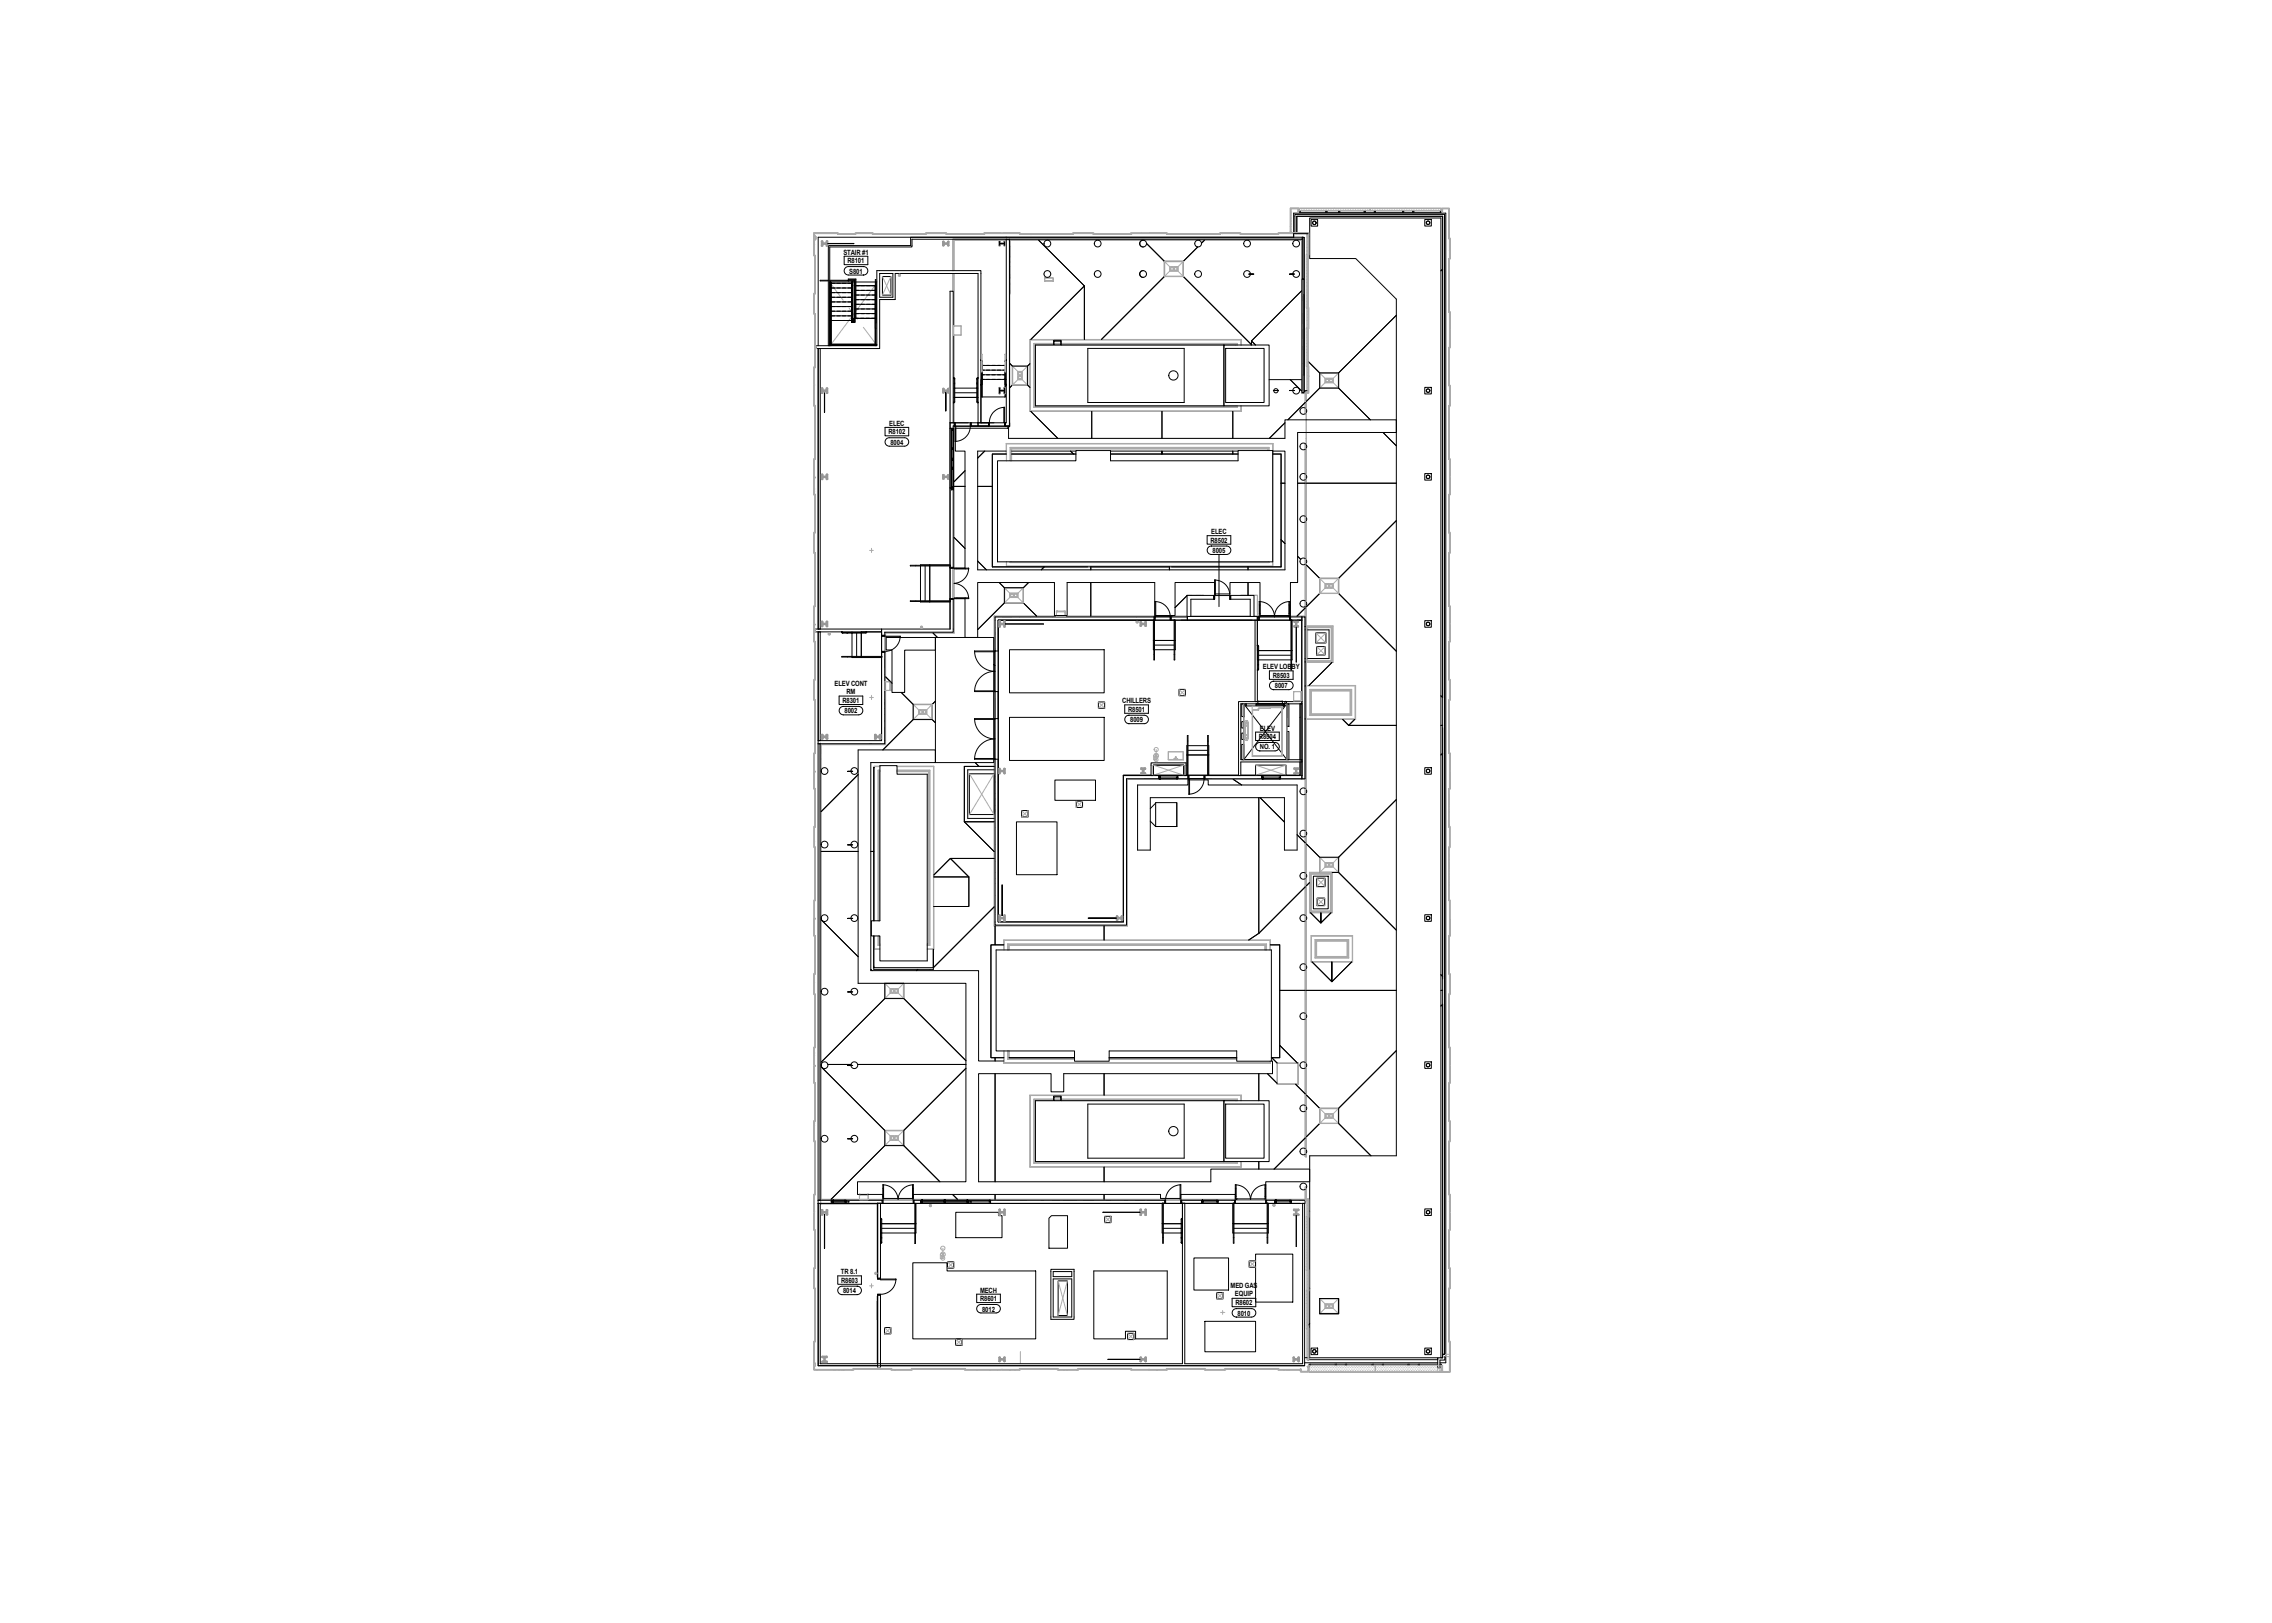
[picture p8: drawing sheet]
<svg xmlns="http://www.w3.org/2000/svg" width="1067mm" height="762mm" viewBox="0 0 1067 762" stroke-linecap="round" stroke-linejoin="round" font-family="sans-serif">
<defs><g id="words">
<g font-size="3.4">
<text x="396" y="120">STAIR #1</text>
<text x="398" y="124">R8101</text>
<text x="399" y="128">S801</text>
<text x="417" y="204">R8102</text>
<text x="417" y="200">ELEC</text>
<text x="418" y="209">8004</text>
<text x="569" y="251">ELEC</text>
<text x="568" y="255">R8502</text>
<text x="569" y="260">8005</text>
<text x="593" y="314">ELEV LOBBY</text>
<text x="392" y="322">ELEV CONT</text>
<text x="598" y="318">R8503</text>
<text x="599" y="323">8007</text>
<text x="397" y="326">RM</text>
<text x="396" y="330">R8301</text>
<text x="397" y="335">8002</text>
<text x="527" y="330">CHILLERS</text>
<text x="530" y="334">R8501</text>
<text x="531" y="339">8009</text>
<text x="591" y="347">R8504</text>
<text x="592" y="343">ELEV</text>
<text x="592" y="352">NO. 1</text>
<text x="395" y="598">TR 8.1</text>
<text x="395" y="602">R8603</text>
<text x="578" y="605">MED GAS</text>
<text x="396" y="607">8014</text>
<text x="460" y="607">MECH</text>
<text x="460" y="611">R8601</text>
<text x="580" y="609">EQUIP</text>
<text x="461" y="616">8012</text>
<text x="580" y="613">R8602</text>
<text x="581" y="618">8010</text>
</g>
</g></defs>
<g fill="#e2e2e2">
<path d="M422 129h1v1h-1z"/>
<path d="M389 297h1v1h-1z"/>
<path d="M432 294h1v1h-1z"/>
<path d="M411 597h1v1h-1z"/>
<path d="M436 566h1v1h-1z"/>
<path d="M598 565h1v1h-1z"/>
<path d="M533 292h1h-1z"/>
</g>
<g fill="none" stroke="#aaa" stroke-width=".47">
<path d="M606 98h4v2v-2h-4v11zM606 98h4v1l-1-1h-3v11zM606 100h.1M609 98h.1M610 100v-2h-4v11M610 98h67v1h-67zM610 98h33zM610 98h.1M611 98h.1M612 98h.1M613 98h.1M614 98h.1"/>
<path d="M615 98h.1M616 98h.1M617 98h.1M618 98h.1M619 98h.1M620 98h.1M621 98h.1M622 98h.1M623 98h.1M624 98h.1M625 98h.1M626 98h.1"/>
<path d="M627 98h.1M628 98h.1M629 98h.1M630 98h.1M631 98h.1M632 98h.1M633 98h.1M634 98h.1M635 98h.1M636 98h.1M636 98h1M637 98h.1"/>
<path d="M638 98h.1M639 98h.1M640 98h.1M641 98h.1M642 98h.1M643 98h.1M643 98v1M643 98h34zM644 98h.1M645 98h.1M646 98h.1M647 98h.1"/>
<path d="M648 98h.1M649 98h.1M650 98h.1M651 98h.1M652 98h.1M653 98h.1M654 98h.1M655 98h.1M656 98h.1M657 98h.1M658 98h.1M659 98h.1"/>
<path d="M660 98h.1M661 98h.1M662 98h.1M663 98h.1M663 98h1M664 98h.1M665 98h.1M666 98h.1M667 98h.1M667 98h1M668 98h.1M669 98h.1"/>
<path d="M670 98h.1M671 98h.1M672 98h.1M673 98h.1M674 98h.1M675 98h.1M676 98h.1M677 98h4v57v-9h-1v-24h1l-1-24h-3v2zM677 98h3l1 57v-8h-1v-26h1l-1-23h-3v1zM680 100h.1M680 98h.1M382 112h1h-1v69z"/>
<path d="M382 109l88 1-88-1v2h1h-1zM382 111h1v1h-1zM382 111v1M382 109v2h1M382 109l20 1v-1h8v1l60-1-8 1h-80l1 2M382 119h.1M382 117h.1M382 116h.1M382 115h.1M383 111v1M383 111h.1M393 110h.1"/>
<path d="M394 110h.1M395 110h.1M396 110h.1M396 110h1M397 110h.1M398 110h.1M399 110h.1M400 110h.1M401 110h.1M410 110h.1M411 110h.1M412 110h.1"/>
<path d="M413 110h.1M414 110h.1M415 110h.1M416 110h.1M417 110h.1M418 110h.1M419 110h.1M420 110h.1M421 110h.1M422 110h.1M423 110h.1M424 110h.1"/>
<path d="M425 110h.1M426 110h.1M427 110h.1M428 110h.1M429 110h.1M430 110h.1M431 110h.1M431 110h1M432 110h.1M433 110h.1M434 110h.1M435 110h.1"/>
<path d="M444 110h.1M445 110h.1M446 110h.1M447 110h.1M447 112v15M448 112h24h-24v15zM448 112l24 1h-24M448 113h8zM448 113h.1M448 113v14M448 110h.1M449 110h.1"/>
<path d="M450 110h.1M451 110h.1M452 110h.1M453 110h.1M454 110h.1M455 110h.1M456 113h8zM456 110h.1M457 110h.1M458 110h.1M458 110h1M459 110h.1"/>
<path d="M460 110h.1M461 110h.1M462 110h.1M464 113h8zM471 109l13 1 20-1 35 1h-60l-8-1 60 1v-1v1h-18v-1l-34 1v-1zM472 113h8zM474 112h137v73M474 113h137M474 115v8zM474 113v8zM479 110h.1M480 113h8z"/>
<path d="M480 110h.1M481 110h.1M482 110h.1M483 110h.1M484 110h.1M485 110h.1M486 110h.1M487 110h.1M487 113h8zM488 110h.1M489 110h.1M490 110h.1"/>
<path d="M491 110h.1M492 110h.1M493 110h.1M493 110h1M494 110h.1M495 110h.1M495 113h8zM496 110h.1M497 110h.1M498 110h.1M499 110h.1M500 110h.1"/>
<path d="M501 110h.1M502 110h.1M503 110h.1M503 113h8zM504 110h.1M511 113h8zM513 110h.1M514 110h.1M515 110h.1M516 110h.1M517 110h.1M518 110h.1"/>
<path d="M519 110h.1M519 113h8zM520 110h.1M521 110h.1M522 110h.1M523 110h.1M524 110h.1M524 110h1M525 110h.1M526 110h.1M527 110h.1M527 113h6z"/>
<path d="M528 110h.1M529 110h.1M530 110h.1M531 110h.1M533 113h2zM533 113h.1M535 113h8zM536 109h3M540 109l13 1 62-1v2l-1-2-66 1v-1zM543 113h8zM548 110h.1M549 110h.1"/>
<path d="M550 110h.1M551 110h.1M551 113h8zM552 110h.1M553 110h.1M554 110h.1M555 110h.1M555 110h1M556 110h.1M557 110h.1M558 110h.1M559 110h.1"/>
<path d="M559 113h8zM560 110h.1M561 110h.1M562 110h.1M563 110h.1M564 110h.1M565 110h.1M566 110h.1M567 110h.1M567 113h8zM568 110h.1M569 110h.1"/>
<path d="M570 110h.1M571 110h.1M572 110h.1M573 110h.1M575 113h8zM583 110h.1M583 113h8zM584 110h.1M585 110h.1M586 110h.1M587 110h.1M588 110h.1"/>
<path d="M589 110h.1M590 110h.1M590 110h1M591 113h8zM591 110h.1M592 110h.1M593 110h.1M594 110h.1M595 110h.1M596 110h.1M597 110h.1M598 110h.1"/>
<path d="M599 113h8zM599 110h.1M600 110h.1M603 113h8zM606 108h.1M606 109h.1M606 106h.1M606 105h.1M606 104h.1M606 102h.1M606 101h.1M607 109l-67 1h8h59"/>
<path d="M611 113h.1M611 113v72M611 113v8zM614 110v1M614 110v9M614 117h.1M614 111v1v8v64h-1h1v-12h-1zM614 116h.1M614 115h.1M614 113h.1M614 112h.1M614 120h.1"/>
<path d="M614 118h.1M614 120v24M614 111h1l-1 14 1 60h-2l1-1zM614 114h.1M680 101h.1M680 111h.1M680 110h.1M680 109h.1M681 117h.1M681 116h.1M681 115h.1M681 113h.1"/>
<path d="M681 112h.1M382 139h.1M383 122h.1M383 121h.1M383 137h.1M383 135h.1M383 134h.1M383 133h.1M383 131h.1M390 133l6 8M411 134l-10 13M412 133h-1"/>
<path d="M414 130l4 9M418 130l-4 9M422 129h.1M447 128v9M448 128v9M448 128v25M474 130v8zM474 123v8zM490 130h4l1 2-1-1h-3l-1 1zM490 132h1zM491 132h3zM491 132h3"/>
<path d="M494 132h1zM495 132h-1M547 123h9l-1 7-2-3v-2M547 130h9M549 127h4M549 125h4l2-2h-8v7M549 127l-2 3M549 125h4v2h-4zM550 126v1M550 126h.1M550 127h.1M550 125h1"/>
<path d="M550 125h.1M551 126h.1M551 127h-1M551 126v1M551 126l1 1M552 126h-1M552 125l1 1-1 1M552 125h.1M552 125l-1 1 1 1M552 126h.1M552 127h.1M553 126h.1"/>
<path d="M553 127h.1M553 126v1M556 123v7h-9v-7l2 2v2M611 120v8zM611 131v8zM611 123v8zM611 139v7zM613 134h.1M613 133h.1M613 131h.1M613 130h.1M613 128h1"/>
<path d="M614 127h.1M614 126h.1M614 124h.1M614 139h.1M614 123h.1M614 122h.1M614 137h.1M614 136h.1M614 135h.1M614 133h.1M614 132h.1M614 130h.1"/>
<path d="M614 129h.1M614 128h.1M614 125h.1M680 134h.1M680 133h.1M680 131h.1M680 130h.1M680 128h.1M680 127h.1M680 126h.1M383 155h.1M383 154h.1"/>
<path d="M383 152h.1M383 151h.1M383 150h.1M383 148h.1M399 145l4 5M401 147l-11 15M405 154l7 8M448 153h3v4h-3zM448 157v20M484 159h99M484 159h.1M484 159v34"/>
<path d="M583 159v3M583 159h.1M611 154v8zM611 146v8zM613 144h1M614 160h.1M614 143h.1M614 159h.1M614 141h.1M614 157h.1M614 140h.1M614 156h.1"/>
<path d="M614 154h.1M614 145v9M614 150h.1M614 149h.1M614 148h.1M614 146h.1M614 145h.1M614 144h.1M614 142h.1M614 158h.1M614 152h.1M614 151h.1"/>
<path d="M614 154v18M614 147h.1M680 146h.1M680 144h.1M680 143h.1M681 150h.1M681 155v69v-8h-1zM681 149h.1M681 148h.1M681 159h.1M383 172h.1M383 171h.1"/>
<path d="M383 162l-1-50h1l-1 1 1 49M383 164v8M383 162v2zM383 170h.1M383 168h.1M383 167h.1M383 165h.1M383 164h.1M383 164l-1 16v-8h1M448 178v11M461 166v3M461 169v5"/>
<path d="M461 166h.1M461 166v8M461 169h.1M472 166h.1M472 166v8M472 169h.1M472 166v3M472 170v4M475 172h7M478 178v-4l-2-2-1 9h7M478 174h2l2-2h-7v9M478 174h2v4h-2z"/>
<path d="M478 175v1M478 177h.1M478 175h1l1 1M478 176h.1M478 178h.1M478 175h.1M478 175h1h1M478 177l1-1 1 1M480 176h-2M480 178h-2M480 176h.1M480 178h.1"/>
<path d="M480 175l-1 1-1-1M480 177h.1M480 178l2 3M480 178h-2l-2 3h6M480 174v4M482 172v9M485 161v30M486 161v30M486 162v29M486 162h12M486 162h9M495 161h-10"/>
<path d="M498 161l-12 1M498 161h-13M498 161h83M498 162h82M498 162h83M580 162h.1M580 162h-82M581 162h.1M581 161v1zM583 162v-2h-99v33M611 162v8zM611 175v8z"/>
<path d="M611 176v8zM611 170v8zM613 167h.1M613 165h.1M613 164h.1M613 163h.1M613 161h1M614 172h.1M614 170h.1M614 172v12h-1M614 169h.1M614 168h.1"/>
<path d="M614 166h.1M614 165h.1M614 163h.1M614 179h.1M614 162h.1M614 178h.1M614 161h.1M614 176h.1M614 175h.1M614 174h.1M614 180h.1M614 177h.1"/>
<path d="M620 175h9M622 178h4v2h-4zM622 180v-2l-2-3v7h9M622 178h4M622 179h1M622 178h.1M623 178h-1M623 179h.1M623 178h.1M623 178l1 1h-1M623 178l-1 1h1M623 178h1"/>
<path d="M624 179h-1M624 178h.1M624 179h.1M625 179h.1M625 178h.1M625 178h1M626 178h.1M626 179h-1M626 179h.1M628 175h-8v7M628 175l-2 3M628 175v7l-2-2v-2"/>
<path d="M629 175v7h-9l2-2h4M629 175h-1M680 167h.1M680 165h.1M680 164h.1M680 180h.1M680 178h.1M680 177h.1M680 176h.1M681 162h.1M681 161h.1M382 181v10h1l-1 33z"/>
<path d="M382 189h.1M382 187h.1M382 186h.1M382 185h.1M382 183h.1M382 182h.1M383 200h.1M383 198h.1M383 197h.1M448 200v97M448 189v10M484 193h99"/>
<path d="M485 191h96M486 191h95M486 191h94M580 191h.1M581 191h.1M581 191h-96M583 191v2M583 193h-99M611 185h2M611 184l2 1zM611 184l2 1M613 184v1"/>
<path d="M613 185h.1M613 184h-1M613 184h.1M613 191h.1M613 194h.1M613 185v1M613 185v104M613 185v9M613 188h.1M613 194v15M613 189h.1M614 183h.1"/>
<path d="M614 182h.1M614 181h.1M614 184h.1M680 200h.1M680 198h.1M680 197h.1M680 196h.1M680 194h.1M680 193h.1M680 192h.1M681 183h.1M681 182h.1"/>
<path d="M382 219h.1M382 218h.1M382 216h.1M383 205h.1M383 204h.1M383 216l-1-35v9h1v26h-1v8v-8h1M383 203h.1M383 201h.1M383 214h.1M383 213h.1M448 200h.1M456 200h2z"/>
<path d="M458 200h6zM472 200h2zM472 208l1 8M472 208h126M472 208v5M473 208h125M474 210h122M474 210v6M475 211h.1M475 211h120M475 211v5M595 211v1"/>
<path d="M596 210h-121v6M596 210v2zM598 208v58h-125v-2M598 208v5M613 209v80M613 209h.1M613 209v334M613 206h.1M613 207h.1M680 214h.1M680 213h.1M680 211h.1"/>
<path d="M680 210h.1M680 209h.1M680 216l1-61v8h-1v18h1l-1 35h1v8v-8h-1M681 216h.1M382 224h1h-1v69zM382 222h.1M382 224h1h-1v8h1l-1 61zM382 220h.1M382 232h.1M382 231h.1M382 229h.1M383 238h.1"/>
<path d="M383 237h.1M383 235h.1M383 234h.1M383 233h.1M448 230v8zM448 235v8zM613 227h.1M613 221v1M613 239v1M613 224h.1M613 225h.1M680 233h.1"/>
<path d="M681 232h.1M681 224v69v-8h-1zM681 231h.1M681 229h.1M681 228h.1M681 227h.1M681 225h.1M382 255h.1M382 253h.1M382 252h.1M382 251h.1M383 250h.1"/>
<path d="M383 248h.1M383 247h.1M383 246h.1M408 258h2M409 257v2M448 250v8zM448 243v7zM448 258v8zM613 245h.1M613 257h.1M613 260h.1M613 242h.1"/>
<path d="M613 243h.1M680 250h.1M680 248h.1M680 247h.1M680 246h.1M680 244h.1M680 243h.1M680 242h.1M681 259h.1M681 258h.1M383 271h.1M383 270h.1"/>
<path d="M383 268h.1M383 267h.1M383 266h.1M383 264h.1M383 280h.1M383 263h.1M383 279h.1M447 267v14M448 267v14M472 276h9l-1 7-2-2v-3M474 278h4v3h-4zM474 278h4l2-2h-8v7"/>
<path d="M474 264h122M474 264h.1M475 279v1M475 279h.1M475 279h1M476 280h-1M476 279v1M476 279h.1M477 279h.1M477 279l1 1h-1M481 276v7h-9M557 280h8z"/>
<path d="M583 280h7zM590 279v8zM596 264h-121M596 264h.1M596 264h-122M613 263h.1M613 275h.1M613 278h.1M613 278v1M613 261h.1M620 272h9M622 274h4v2h-4z"/>
<path d="M622 276v-2l-2-2v7h9M622 274h4M624 274v2M625 276h.1M625 274h.1M625 274l1 1M626 275l-1 1M626 275h.1M626 274v2l2 2v-6h-8v7M629 272v7l-9-1 2-2h4M629 272l-3 2M680 266h.1"/>
<path d="M680 264h.1M680 280h.1M680 263h.1M680 279h.1M680 261h.1M680 277h.1M680 260h.1M680 276h.1M680 275h.1M382 293h1h-1v69zM382 288h.1M382 295h1v2h-1z"/>
<path d="M382 297v4h1l-1 61v-8h1l-1-57M382 295v-2h1l-1 2M382 286h.1M382 285h.1M382 299h.1M382 298h.1M382 295h.1M383 284h.1M383 283h.1M383 281h.1M390 298h.1M415 299v7v-7"/>
<path d="M415 299v7M415 297h33M416 297h8zM416 297h.1M416 297v53M416 297h32M424 297h8zM432 297h8zM433 294h.1M440 297h7zM448 288v8zM448 280v8z"/>
<path d="M448 297h.1M467 289h.1M467 289v17M467 289h75M467 289v1M467 290h8zM467 297v8zM467 289v8zM471 290h8zM472 283h9M472 283h.1M474 281h4"/>
<path d="M474 281v-3l-2-2v7M474 281l-2 2M475 280h.1M476 280h.1M477 280h.1M479 290h7zM486 290h8zM494 290h8zM496 287h.1M496 287h4zM496 287h4M500 287h.1"/>
<path d="M500 289v-2v2h-4v-2v2h1M502 290h8zM510 290h8zM518 290h8zM526 290l7-1zM533 289v1M533 290h1zM534 292h.1M534 290h8zM542 289h-75M542 289h.1M549 290h8z"/>
<path d="M550 289h7M550 289h.1M550 289v1M559 289h28M589 289h2M590 281v8zM591 289h.1M591 289v1M606 289h7M606 289h.1M606 289v1M613 289h.1"/>
<path d="M613 281h.1M613 289v77M613 294h13v17h-13h13M613 294l1 1h11M613 294h13M614 295h11M614 295v15M618 297l5 5M623 297l-5 5M625 295v15M626 294l-1 1v15M626 294h-13h13"/>
<path d="M626 294v17M680 283h.1M680 281h.1M681 299h.1M681 293v69v-8h-1zM681 298h.1M681 296h.1M681 295h.1M681 294h.1M681 292h.1M681 291h.1M382 301h.1"/>
<path d="M383 304h.1M383 318h.1M383 303h.1M383 301h.1M383 317h.1M383 316h.1M383 314h.1M383 313h.1M416 317v8zM416 309v8zM416 306v8zM467 306h.1"/>
<path d="M467 304v2zM613 311h13h-13M614 310h11l1 1M614 310l-1 1M614 310h.1M614 310h11M618 304l4 4M622 304l-4 4M626 311h.1M626 311v-17v17M680 316h.1M680 314h.1"/>
<path d="M680 313h.1M680 312h.1M680 310h.1M680 309h.1M680 307h.1M382 320h.1M383 337h.1M383 336h.1M383 334h.1M383 333h.1M383 331h.1M383 330h.1"/>
<path d="M383 329h.1M408 327h2M409 326v2M415 320h3h-2l-1 4h3h-3M416 333v8zM416 325v8zM416 324v25M418 320v1zM418 324h.1M418 321v3zM418 321v3M429 331h9"/>
<path d="M429 331v7M431 333h4v2h-4zM431 335v-2l-2-2v7h9M431 333h4M432 334v1M432 335h.1M432 334h.1M432 334h1l-1 1M433 335h-1M433 334a.8 .8 0 0 0-1 0 .8 .8 0 0 0 0 1M433 334v1M434 335h.1"/>
<path d="M434 334h.1M434 334h1M435 335h-1M435 334v1M437 331l-2 2M437 331v7l-2-3v-2M438 331h-1M438 331v7h-9l2-3h4M467 325v12M467 325h.1M467 337h.1M467 325v3z"/>
<path d="M467 328v8zM467 329v8zM516 330l3 3M519 330l-3 3M554 324l3 3M557 324l-3 3M584 330v27M585 339h1v8h-1v-8h1v8h-1zM585 339v1l1-1v8l-1-1v1zM585 339h1l-1 1zM585 339v8M585 338h1l-1 1z"/>
<path d="M585 340v-1v1M586 339v8M588 332h14v23h-14zM588 333v22zM588 333h3zM591 332l5 1zM596 332h6zM602 332v1zM602 333v22zM604 330v27M607 325h4v4h-4zM613 338h23"/>
<path d="M613 338h24M613 322h24M615 324v12M615 324h20M615 336h.1M615 336h20M615 336h19M615 324h19M616 335h18M616 324h18M616 324v11M616 335h.1"/>
<path d="M634 324v11M634 324v12M634 336h-19M634 324h-19M635 336h-20M635 324v12M635 324h-20M636 338h1M636 322h-23M636 322v16M637 322v16M637 322h-1"/>
<path d="M680 331h.1M680 330h.1M680 329h.1M681 328h.1M681 327h.1M681 325h.1M681 324h.1M383 353h.1M383 351h.1M383 350h.1M383 349h.1M383 347h.1"/>
<path d="M383 346h.1M385 349v215M385 349l31 1M385 349v8zM385 351v8zM385 359v8zM385 349h8zM386 350h30M386 350v213M386 350l-1 213M393 349h8zM401 349h8z"/>
<path d="M408 349h8zM410 360h3M410 360l1 72M410 360h.1M411 360h2M415 349h1M416 341v8zM416 350h.1M421 360h17M421 360h17v86M438 360v86M438 360h.1"/>
<path d="M467 356h.1M467 356v79M467 357v8zM542 359l14 5M542 354h.1M542 355h.1M542 354l1 1M543 356v1zM543 352v5h-1v-2M543 354h.1M543 355h.1M543 354l-1 1"/>
<path d="M548 353h8v4h-8zM548 357h8M551 356v1zM552 356v1zM552 356h.1M552 355v1zM552 357v-2v2M553 356v1zM555 357v-4h-6v4M556 359l-14 5M585 347v-1l1 1zM585 347l1 1h-1z"/>
<path d="M585 346v1v-1M585 341h.1M585 345h.1M588 355h14zM590 359l14 5M604 359l-14 5M680 349h.1M680 347h.1M680 346h.1M680 344h.1M680 343h.1M680 342h.1"/>
<path d="M680 340h.1M681 360h.1M681 358h.1M681 357h.1M382 369h.1M382 368h.1M382 366h.1M382 365h.1M382 364h.1M382 362h1M383 370h-1v-8h1l-1 8h1l-1 28h1v25h-1v8v-8h1l-1-35h1M383 370h-1v-8h1h-1l1 56-1 13v-8h1v-25h-1v-10h1"/>
<path d="M383 370v18M383 379h.1M385 375v6zM385 367v8zM412 362h1zM412 362v70M413 362h.1M413 362v70M421 362h15M421 362h16M436 362v81M436 362h-15"/>
<path d="M436 362h.1M436 362v82M437 362v82M437 362h.1M455 363l12 19M467 363l-12 19M467 373v8zM467 365v8zM505 376l3 3M508 376l-3 3M529 379v2zM529 366v8z"/>
<path d="M529 371v8zM529 366h.1M529 366h29M529 366v69M537 366h8zM553 366h5zM558 366h-29v69M558 366h.1M566 366h47M566 366h3zM566 366h.1M591 366h7z"/>
<path d="M598 366h8zM603 366h8zM613 366h.1M613 371h.1M613 366h-47M613 366v177M613 368h.1M680 379h.1M680 377h.1M680 376h.1M680 375h.1M680 373h.1"/>
<path d="M680 370h1v-8l-1 13 1 56v-8h-1v-25h1v-10h-1M680 370v18M681 365h.1M681 362l-1 61h1v8v-8h-1l1-35h-1M681 362v8h-1M681 364h.1M681 362h.1M681 361h.1M382 397h.1M382 395h.1M383 388h.1M383 387h.1"/>
<path d="M383 386h.1M383 384h.1M383 383h.1M383 399h.1M383 382h.1M383 380h.1M385 391v8zM385 399v8zM385 383v8zM385 381v2zM385 391h.1M385 381h.1"/>
<path d="M467 381h.1M467 381v8zM467 389v8zM467 397v7zM480 381l3 3M483 381l-3 3M529 395v8zM529 387v8zM529 381v6zM529 381h.1M613 389h.1M613 383h.1"/>
<path d="M613 386h.1M680 399h.1M680 382h.1M680 380h.1M681 397h.1M681 395h.1M681 394h.1M681 392h.1M681 391h.1M681 390h.1M383 420h.1M383 419h.1"/>
<path d="M383 403h.1M383 401h.1M383 417h.1M383 416h.1M383 400h.1M383 414h.1M383 413h.1M383 412h.1M385 415v8zM385 407v8zM467 404v8zM467 412v8z"/>
<path d="M529 403v8zM529 419v8zM529 411v8zM613 407h.1M613 401h.1M613 419h.1M613 404h.1M615 410v19M615 410h10v18h-10zM615 410h.1M615 410h1h9M615 410v18v-18"/>
<path d="M616 410h9M616 410v18M618 412l4 4M620 402h9M622 405h4v2h-4zM622 405h4M622 412l-4 4M622 406l1 1M622 406h.1M623 407h.1M623 405l-1 1M623 405l1 1-1 1"/>
<path d="M623 405l-1 1 1 1M623 405l1 1M624 407h-1M624 406h.1M624 406v1M624 407h.1M624 405v1M625 407h.1M625 405h.1M625 410v18M625 405l1 1M625 410h-10h10"/>
<path d="M625 410v19M625 410h.1M625 410h4M625 410h-10M626 406l-1 1M626 406h.1M628 403l-8-1v8v-7l2 2v2M628 403l-2 2M628 403v6l-2-2v-2M629 402v8l-9-1 2-2h4M629 402l-1 1M680 414h.1"/>
<path d="M680 413h.1M680 412h.1M680 410h.1M680 409h.1M680 408h.1M680 406h.1M382 431h1h-1v69zM382 436h.1M382 431h1l-1 1v7h1l-1 61zM382 435h.1M382 434h.1M382 432h.1"/>
<path d="M382 430h.1M382 428h.1M385 431v8zM385 423v8zM385 439v8zM411 439v7h2M412 439v5M413 439v5M413 439v4zM467 435h62M467 435h.1M467 434h8z"/>
<path d="M467 420v8zM467 427v8zM467 434v1h62M529 434v1M529 427v8zM529 435h.1M613 425h.1M613 437h.1M613 421v1M613 439v1M613 440h.1M613 422h.1"/>
<path d="M615 428h.1M615 428v1M615 428h10h-10M616 428h9M616 428h-1M616 439h19M616 439h.1M616 439v13M616 428h.1M618 422l4 3M622 422l-4 3M625 428v-18v18"/>
<path d="M625 428l-10 1M635 439v13M635 439h.1M681 431v69v-8h-1zM681 430h.1M681 428h.1M681 427h.1M681 425h.1M681 424h.1M383 453h.1M383 451h.1M383 450h.1"/>
<path d="M383 449h.1M383 447h.1M383 446h.1M383 445h.1M385 455v8zM385 447v8zM413 444h.1M413 443h.1M413 444h-1M435 444h2zM435 444h1zM435 443h1z"/>
<path d="M435 446h3M438 446h.1M471 441h126M471 441v5M471 441v3M471 442h125M473 443h122M473 443h.1M473 443v3M473 443h121M473 443l121 1M474 444h120"/>
<path d="M474 444v2M594 444v2M594 443v3zM595 443v3zM597 441l-1 5M597 441v3M613 443h.1M613 455h.1M613 457v1M613 458h.1M616 452h19M616 451h19"/>
<path d="M617 441v9M618 450h15M618 450h-1M618 441h15M618 441v9M618 449h15M618 442h15M618 442v7M633 442v7M633 449l-15 1M633 441v9M633 441v8"/>
<path d="M633 441h-15M633 450h-16M680 447h.1M680 446h.1M680 445h.1M680 443h.1M680 442h.1M680 440h.1M680 456h.1M681 460h.1M681 458h.1M382 467h.1"/>
<path d="M382 465h.1M382 464h.1M382 462h.1M382 461h.1M383 469h.1M383 467h.1M383 479h.1M383 478h.1M385 463v8zM385 478v8zM385 471v7zM415 462h9"/>
<path d="M418 464h4v2h-4zM418 466v-2l-2-2-1 7h9M418 464h4M418 465l1 1M418 465h.1M419 466h.1M419 465h-1M419 464l1 1-1 1M419 464l-1 1 1 1M419 465h.1M420 465h.1M420 466h.1"/>
<path d="M420 465v1M421 464h.1M421 466h.1M421 465h.1M422 465h.1M422 465v1M422 464v2l2 3v-7h-9v7M424 462l-2 2M424 462v7h-8l2-3h4M613 478v1M613 461h.1M613 473h.1"/>
<path d="M613 475h.1M613 476h.1M680 479h.1M680 478h.1M680 476h.1M680 475h.1M680 473h.1M680 472h.1M681 464h.1M681 462h.1M681 461h.1M382 499h.1"/>
<path d="M382 498h.1M382 497h.1M382 495h.1M382 494h.1M383 486h.1M383 484h.1M383 483h.1M383 482h.1M383 480h.1M385 494v8zM385 486v8zM471 499h126"/>
<path d="M471 497v2M471 499h125M471 499h.1M471 493v6M473 497h32M473 493v4M473 497h.1M474 493v4M474 497h31M474 497h.1M505 497h-32M521 497h60"/>
<path d="M596 498v1M596 499h1M597 498v1M600 499h10M600 499h.1M600 499v10M609 499v10h-9M610 499h-10v10M610 499v10M610 499h.1M613 496v1M613 491h.1"/>
<path d="M613 493h.1M613 494h.1M680 480h.1M680 492h.1M680 491h.1M680 489h.1M681 497h.1M681 495h.1M681 494h.1M681 493h.1M382 500h1h-1v69zM382 502h.1"/>
<path d="M382 500h1l-1 1v7h1l-1 61zM382 501h.1M383 508h.1M383 519h.1M383 517h.1M383 516h.1M383 515h.1M383 513h.1M383 512h.1M383 510h.1M385 518v8zM385 510v8z"/>
<path d="M385 502v8zM484 514h99M484 514h.1M484 514v34M485 516v30M486 516v30M486 516h12M486 517h12M486 517h9M486 517v28M495 516h-10M498 516h-12"/>
<path d="M498 516h-13M498 516h83M498 517h82M580 517h.1M580 517h-82M581 516v1M581 516v1zM583 514v3M583 514h.1M600 509h10M610 509h.1M613 514v1"/>
<path d="M613 509h.1M613 511h.1M613 512h.1M680 513h.1M680 512h.1M680 510h.1M680 509h.1M681 500v69v-8h-1zM681 507h.1M681 506h.1M382 535h.1M382 534h.1"/>
<path d="M382 532h.1M382 531h.1M382 530h.1M382 528h.1M382 527h.1M383 536h.1M385 526v8zM385 534v8zM415 531h9M418 533h4v2h-4zM418 535v-2l-2-2-1 7h9M418 533h4"/>
<path d="M419 534h.1M419 534h-1l1 1M419 535h.1M420 534v1M420 535h.1M420 534h.1M421 534h.1M421 535h.1M421 534h-1l1 1M421 534h1l-1 1M422 534v1M424 531h-9v7"/>
<path d="M424 531l-2 2M424 531v7l-2-3v-2M424 531h.1M424 531v7h-8l2-3h4M613 532v1M613 526v1M613 529h.1M613 530h.1M620 520h9M622 525v-2l-2-2v6h9M622 523h4v2h-4zM622 523h4"/>
<path d="M623 523l-1 1 1 1M623 523l1 1-1 1M623 525h.1M624 523l-2 1 1 1M624 523v1l-1 1M624 523v2M624 523h.1M625 525h.1M625 523h.1M625 523l1 1M626 524l-1 1M626 524h.1"/>
<path d="M626 523v2l2 2v-6l-8-1v7M629 520v7h-9l2-2h4M629 520l-3 3M680 526h.1M680 525h.1M680 523h.1M680 539h.1M680 522h.1M680 538h.1M681 530h.1M681 528h.1M681 527h.1"/>
<path d="M383 552h.1M383 550h.1M383 549h.1M383 547h.1M383 546h.1M383 545h.1M383 543h.1M385 558v8zM385 550v8zM385 542v8zM484 548h99M485 546h96"/>
<path d="M486 546h95M486 545h94M580 545h.1M581 545v1M583 545v3M613 557v6M613 557h.1M613 543h.1M680 546h.1M680 545h.1M680 543h.1M680 559h.1"/>
<path d="M680 542h.1M680 558h.1M680 541h.1M680 556h.1M680 555h.1M382 569v9h1l-1 62h1h-1l1-15zM382 568h.1M382 569v8h1v19h-1v9h1l-1 35h1h-1v-10h1zM382 567h.1M382 565h.1M382 564h.1M382 563h.1"/>
<path d="M382 561h.1M383 560h.1M385 563h5zM385 563v1M385 563h228M386 563h227M386 563h-1M388 563h2zM390 563h.1M391 563h-1M391 563h.1M391 564h6"/>
<path d="M391 563h1M392 563h.1M392 563h1M393 563h.1M393 563h-1M393 563h1M394 563h.1M394 563h1M395 563h.1M395 563h1M396 563h.1M396 563h1"/>
<path d="M397 563h.1M397 563h1M398 563h.1M398 563h1M399 563h4zM399 563h.1M403 563h8zM404 561h.1M404 563v-2v2h4v-2l-1 2M404 561h3zM404 561h3M407 561h1z"/>
<path d="M410 563h4zM415 564h14M429 563h3zM432 563h.1M432 563h1M433 563h.1M433 563h1M434 563h.1M434 563h1M435 563h-1M435 563h.1M435 563h1"/>
<path d="M436 563h.1M436 563h1M437 563h.1M437 566h.1M437 563h1M438 563h.1M438 563h1M439 563h.1M439 563h1M440 563h.1M440 563h-1M440 563h1"/>
<path d="M441 563h.1M441 563h1M442 563h.1M442 563h1M443 563h.1M443 563h1M444 563h-1M444 563h.1M444 563h1M445 563h.1M445 563h1M446 563h.1"/>
<path d="M446 563h1M447 563h.1M447 563h1M448 563h.1M448 563h1M449 563h.1M449 563h1M450 563h.1M450 563h1M451 563h.1M451 563h1M452 563h.1"/>
<path d="M452 563h1M453 563h-1M453 563h.1M453 563h1M454 563h.1M454 563h1M455 563h.1M455 563h1M456 563h.1M456 563h1zM456 563h8zM458 563h8z"/>
<path d="M466 563h8zM474 563h8zM482 563h8zM490 563h7zM497 563h8zM505 563h8zM513 563h8zM519 571l3 3M521 563h8zM522 571l-3 3M529 563h4zM533 563h1"/>
<path d="M534 563h3zM537 563h8zM539 563h8zM547 564h7M555 563h8zM556 563h8zM564 563h8zM564 564h8M572 563h8zM580 564h14M594 563h8zM598 566h.1"/>
<path d="M599 564h7M599 563h8zM605 563h8zM613 563h2l-1 13 1 62-1-14v-61zM613 563h.1M613 563v-6v6M613 562v1M613 579h.1M613 564h.1M613 578h.1M613 576h.1M613 575h.1"/>
<path d="M613 574h1M614 572h.1M614 580h.1M614 564v7M614 564v7h-1l1 67M614 564h-1M614 578h.1M614 577h.1M614 576h.1M614 574h.1M614 573h.1M614 570h.1"/>
<path d="M614 569h.1M614 567h.1M614 566h.1M614 565h.1M614 572v24M614 571h.1M614 563l-1 1M614 571v25M614 563h-1M614 563h.1M614 563v74M680 579h.1"/>
<path d="M680 560h.1M680 578h.1M681 564h.1M681 563h.1M681 569v75h-4v-3v3h4zM681 561h.1M681 577h.1M681 576h.1M681 574h.1M681 573h.1M681 571h.1M411 598h.1"/>
<path d="M442 589h.1M442 589h1M442 591h.1M443 586v5h-1v-2M443 589h.1M443 589h-1M445 592l3 3M448 592l-3 3M587 592l3 3M590 592l-3 3M613 596h.1M613 595h.1"/>
<path d="M613 593h.1M613 592h.1M613 591h1M614 589h.1M614 588h.1M614 587h.1M614 585h.1M614 584h.1M614 582h.1M614 597v9M614 581h.1M614 595h.1"/>
<path d="M614 594h.1M614 593h.1M614 591h.1M614 590h.1M614 599h.1M614 598h.1M680 580h.1M680 595h.1M680 593h.1M680 592h.1M680 591h.1M680 589h.1"/>
<path d="M680 588h.1M681 597h.1M408 604h2M409 603v2M497 601l4 17M501 601l-4 17M571 607l3 3M573 616h2M574 615v2M574 607l-3 3M613 612h.1M613 611h.1"/>
<path d="M613 609h.1M613 608h.1M613 606h1M614 619h.1M614 618h.1M614 617h.1M614 615h.1M614 614h.1M614 613h.1M614 611h.1M614 610h.1M614 608h.1"/>
<path d="M614 607h.1M614 606h.1M614 604h.1M614 603h.1M614 602h.1M614 600h.1M614 606v18M614 605h.1M620 610h9M622 614v-2l-2-2v7h9M622 612h4v2h-4zM622 612h4"/>
<path d="M622 613h.1M622 614h1M623 613h-1M623 613a.8 .8 0 0 1 1 0 .8 .8 0 0 1-1 1M623 614h.1M624 614h-1M624 613a1 1 0 0 0-2 0 .8 .8 0 0 0 1 1M624 613h.1M624 614h.1M625 614h.1M625 612v1M625 612l1 1"/>
<path d="M626 613h.1M626 614h-1M626 612v2l2 3v-7h-8v7M629 610v7h-9l2-3h4M629 610l-3 2M680 613h.1M680 612h.1M680 611h.1M680 609h.1M680 608h.1M680 606h.1M680 605h.1"/>
<path d="M681 604h.1M415 623l3 3M418 623l-3 3M449 629l3 3M452 629l-3 3M479 635v5M529 626l3 3M532 626l-3 3M613 624h1M614 622h.1M614 621h.1M614 624v14"/>
<path d="M614 638h.1M614 628h.1M614 627h.1M614 626h.1M614 624h.1M614 623h.1M614 637h.1M614 620h.1M614 636h.1M614 635h.1M614 633h.1M614 632h.1"/>
<path d="M614 630h.1M614 629h.1M614 625h.1M679 636h2v1h-2zM680 629h.1M680 628h.1M680 626h.1M680 625h.1M680 624h.1M680 622h.1M680 621h.1M681 636l-1-59h1v-8v9h-1l1 58"/>
<path d="M681 637v7h-4v-3v3h4v-7M681 639h.1M681 637h.1M382 641v2h71h17h-22h-66zM382 640h1v1h-1zM382 643h.1M412 642h1v1h-1zM412 642l-30 1v-1v1h30M413 642h6v1l34-1v1h17h-57M453 643h.1M479 643v-1h18v1l34-1v1M479 643h-8h68"/>
<path d="M531 643h.1M539 643h-25h-8h-10h-25h8h52M539 643h-8M540 643h60h10h-15h-19h-10h-26zM548 643v-1h18v1l34-1v1h10M548 643h-8h70M600 643h.1M610 643h.1M611 643v1h3v-2v-1h1v3h-4zM611 643v1h3v-2v2h-3zM614 643h.1M614 642h.1"/>
<path d="M615 644h31zM615 643h.1M615 642h.1M615 641h.1M616 643h.1M616 642h.1M616 641h.1M617 643h.1M617 642h.1M617 641h.1M618 643h.1M618 641h.1"/>
<path d="M618 642h.1M619 643h.1M619 641h.1M619 642h.1M620 643h.1M620 642h.1M620 641h.1M621 643h.1M621 642h.1M621 641h.1M622 643h.1M622 641h.1"/>
<path d="M622 642h.1M623 643h.1M623 641h.1M623 642h.1M624 643h.1M624 642h.1M624 641h.1M625 643h.1M625 642h.1M625 641h.1M626 643h.1M626 641h.1"/>
<path d="M626 642h.1M627 643h.1M627 641h.1M627 642h.1M628 643h.1M628 642h.1M628 641h.1M629 643h.1M629 642h.1M629 641h.1M630 643h.1M630 641h.1"/>
<path d="M630 642h.1M631 643h.1M631 641h.1M631 642h.1M632 643h.1M632 642h.1M632 641h.1M632 641l-17-1v1M632 643h1M633 642h.1M633 643h.1M633 641h.1"/>
<path d="M634 643h.1M634 641h.1M634 642h.1M634 643h1M635 641h.1M635 643h.1M635 642h.1M636 643h.1M636 642h.1M636 641h.1M636 643h1M637 642h.1"/>
<path d="M637 643h.1M637 641h.1M638 643h.1M638 641h.1M638 642h.1M638 641h1M639 643h.1M639 642h.1M639 641h.1M640 643h.1M640 642h.1M640 641h.1"/>
<path d="M640 642h1M641 643h.1M641 641h.1M641 642h.1M642 643h.1M642 641h.1M642 642h.1M642 641h1M643 643h.1M643 642h.1M643 641h.1M644 643h.1"/>
<path d="M644 642h.1M644 641h.1M645 643h.1M645 641h.1M645 642h.1M646 643h.1M646 641h.1M646 641v3M646 644h31zM646 642h.1M647 643h.1M647 642h.1"/>
<path d="M647 641h.1M648 643h.1M648 642h.1M648 641h.1M649 643h.1M649 641h.1M649 642h.1M650 643h.1M650 641h.1M650 642h.1M651 643h.1M651 642h.1"/>
<path d="M651 641h.1M652 643h.1M652 642h.1M652 641h.1M653 643h.1M653 641h.1M653 642h.1M654 643h.1M654 641h.1M654 642h.1M655 643h.1M655 642h.1"/>
<path d="M655 641h.1M656 643h.1M656 642h.1M656 641h.1M657 643h.1M657 641h.1M657 642h.1M658 643h.1M658 641h.1M658 642h.1M659 643h.1M659 642h.1"/>
<path d="M659 641h.1M660 643h.1M660 642h.1M660 641h.1M661 643h.1M661 641h.1M661 642h.1M662 643h.1M662 641h.1M662 642h.1M663 643h.1M663 642h.1"/>
<path d="M663 641h.1M663 643h1M664 642h.1M664 643h.1M664 641h.1M665 643h.1M665 641h.1M665 642h.1M666 643h.1M666 641h.1M666 642h.1M667 643h.1"/>
<path d="M667 642h.1M667 641h.1M667 642h1M668 643h.1M668 641h.1M668 642h.1M669 643h.1M669 641h.1M669 642h.1M669 643h1M670 641h.1M670 643h.1"/>
<path d="M670 642h.1M671 643h.1M671 642h.1M671 641h.1M671 642h1M672 643h.1M672 641h.1M672 642h.1M673 643h.1M673 641h.1M673 642h.1M673 641h1"/>
<path d="M674 643h.1M674 642h.1M674 641h.1M675 643h.1M675 642h.1M675 642h1v2h-1zM675 641h-60v3h60M676 641h1v3h-1M676 643h.1M676 642h.1M677 643h.1M677 641h.1"/>
<path d="M681 643h.1M681 641h.1M681 640h.1"/>
<circle cx="422" cy="129" r=".5"/>
<circle cx="550" cy="126" r=".6"/>
<circle cx="550" cy="126" r=".8"/>
<circle cx="552" cy="126" r=".6"/>
<circle cx="461" cy="174" r=".3"/>
<circle cx="472" cy="174" r=".3"/>
<circle cx="479" cy="177" r=".6"/>
<circle cx="479" cy="175" r=".6"/>
<circle cx="479" cy="177" r=".8"/>
<circle cx="623" cy="179" r=".6"/>
<circle cx="625" cy="179" r=".8"/>
<circle cx="625" cy="179" r=".6"/>
<circle cx="475" cy="280" r=".6"/>
<circle cx="475" cy="280" r=".8"/>
<circle cx="477" cy="280" r=".8"/>
<circle cx="477" cy="280" r=".6"/>
<circle cx="623" cy="275" r=".8"/>
<circle cx="623" cy="275" r=".6"/>
<circle cx="625" cy="275" r=".8"/>
<circle cx="625" cy="275" r=".6"/>
<circle cx="389" cy="298" r=".5"/>
<circle cx="433" cy="295" r=".5"/>
<circle cx="534" cy="292" r=".5"/>
<circle cx="432" cy="334" r=".6"/>
<circle cx="434" cy="334" r=".6"/>
<circle cx="434" cy="334" r=".8"/>
<circle cx="543" cy="357" r=".9"/>
<circle cx="543" cy="352" r="1"/>
<circle cx="543" cy="355" r="1.1"/>
<circle cx="585" cy="345" r=".1"/>
<circle cx="585" cy="341" r=".1"/>
<circle cx="623" cy="406" r=".6"/>
<circle cx="625" cy="406" r=".8"/>
<circle cx="625" cy="406" r=".6"/>
<circle cx="419" cy="465" r=".6"/>
<circle cx="421" cy="465" r=".8"/>
<circle cx="421" cy="465" r=".6"/>
<circle cx="419" cy="534" r=".8"/>
<circle cx="419" cy="534" r=".6"/>
<circle cx="421" cy="534" r=".6"/>
<circle cx="623" cy="524" r=".6"/>
<circle cx="625" cy="524" r=".6"/>
<circle cx="625" cy="524" r=".8"/>
<circle cx="437" cy="566" r=".5"/>
<circle cx="598" cy="566" r=".5"/>
<circle cx="411" cy="598" r=".5"/>
<circle cx="443" cy="586" r="1"/>
<circle cx="443" cy="589" r="1.1"/>
<circle cx="443" cy="591" r=".9"/>
<circle cx="623" cy="613" r=".6"/>
<circle cx="625" cy="613" r=".8"/>
<circle cx="625" cy="613" r=".6"/>
</g>
<path d="M383 163v1M383 295v1M383 297h.1M679 637h.1M679 636h.1M680 636h1M681 636l-1 1M412 642h.1M413 642v1M676 642v1M676 643l-1 1" fill="none" stroke="#d6d6d6" stroke-width=".47"/>
<g fill="none" stroke="#eaeaea" stroke-width=".47">
<path d="M606 98h.1M606 99v1M610 98h.1M611 98h.1M613 98h.1M615 98h.1M621 98h.1M624 98h.1M629 98h.1M638 98h.1M641 98h.1M644 98h.1"/>
<path d="M649 98h1M652 98h.1M655 98h.1M666 98h.1M668 98h.1M680 98h.1M680 99h1M680 99h.1M382 118v1M382 113h.1M382 117h.1M382 113v1"/>
<path d="M383 111h.1M384 109h-1M387 109h1M396 110h.1M397 110h.1M409 109h.1M415 110h.1M416 110h.1M424 110h.1M430 110h.1M431 110h.1M433 110h.1"/>
<path d="M440 109h.1M445 110h.1M450 110h.1M456 110h.1M460 110h-1M467 109h.1M468 109h.1M479 109v1M483 110h.1M484 110h.1M488 110h.1M491 110h.1"/>
<path d="M494 110h1M497 110h.1M499 110h.1M502 110h.1M503 110h.1M506 109h.1M509 109h.1M516 110h.1M521 110h.1M530 110h.1M532 109h.1M534 109h.1"/>
<path d="M540 109h.1M544 109h.1M545 109h.1M546 109h.1M548 109h.1M550 110h.1M551 110h.1M555 110h1M561 110h.1M571 110h.1M573 109h.1M574 109h.1"/>
<path d="M576 109h.1M588 110h.1M590 110h.1M599 110h.1M600 110h.1M601 109h-1M606 102h.1M606 106h.1M612 109h.1M614 120h.1M614 112h.1M614 116h.1"/>
<path d="M614 114l1 1M615 120h-1M680 105h.1M681 120h.1M681 114v1M382 140h.1M382 120h1M382 124h1M382 128h1M382 131h1M382 135h1M383 136h.1"/>
<path d="M383 137h.1M614 122h.1M614 126h.1M614 129h.1M614 133h.1M614 137h.1M614 132h.1M680 127h.1M681 135l-1 1M681 127h-1M382 143h.1M382 147h.1"/>
<path d="M382 147l1 1M382 151h1M382 154h1M382 158h1M383 151h.1M614 144h.1M614 141h.1M614 156h.1M614 160h.1M614 143h.1M614 152h.1M680 146h.1"/>
<path d="M680 145l1 1M681 159h.1M382 177h.1M382 179h.1M382 173h.1M382 176h.1M382 172h.1M382 170h1M382 162h1M382 165h1M382 169h1M383 172h-1"/>
<path d="M383 164h-1M383 162h.1M614 166v1M614 163h.1M614 167h.1M614 171h.1M614 169h.1M614 165h.1M614 175h.1M615 179h.1M680 174h1M382 185h.1"/>
<path d="M382 190h.1M382 180h.1M382 184h.1M382 187h.1M382 183h.1M382 192h1M382 191h1M382 195h1M382 198h1M383 194v1M383 194h-1M613 185h.1"/>
<path d="M614 184h1M615 181h-1M680 196h.1M680 198h1M681 192h.1M681 180h-1M681 194h.1M681 187h.1M681 189h.1M681 184h.1M681 188h.1M382 215h.1"/>
<path d="M382 218h.1M382 203h1M382 207h1M382 210h1M382 214h1M383 205h.1M680 215h.1M680 207h.1M681 205h-1M681 218h.1M382 224h.1M382 225h.1"/>
<path d="M382 229h.1M382 232h.1M382 221h.1M382 239h1M382 237h1M382 236h1M680 237h.1M382 252h.1M382 251h.1M382 254h.1M382 258h.1M382 240h1"/>
<path d="M382 243h1M382 247h1M383 241h.1M383 245h.1M680 241h.1M680 243h1M680 260h.1M681 245h.1M681 256h.1M681 253h.1M382 262h1M382 266h1"/>
<path d="M382 270h1M382 274h1M382 277h1M383 263v1M383 275v1M680 263h.1M680 274h.1M681 266h-1M681 267v1M681 263l-1 1M382 293h.1M382 291h.1"/>
<path d="M382 295h.1M382 296v1M382 285h.1M382 288h.1M382 292h.1M382 296h.1M382 299h.1M382 284h1M382 281h1M383 281v1M681 286h.1M681 292h.1"/>
<path d="M681 297v1M382 306h1M382 303h1M382 307h1M382 310h1M382 314h1M382 318h1M383 310h.1M383 312h.1M383 304h.1M680 310h.1M681 318l-1 1"/>
<path d="M681 301h.1M382 321h.1M382 325h.1M382 330l1 1M382 336v1M382 330h1M382 333h1M383 334h.1M680 334l1 1M681 332l-1 1M681 322h.1M681 327h.1"/>
<path d="M681 326h.1M382 355h.1M382 359h.1M382 353h1M382 341h1M382 344h1M382 348h1M382 352h1M383 349h.1M680 346h.1M680 340v1M680 343h.1"/>
<path d="M681 347h-1M681 356h.1M382 360h.1M382 365h.1M382 363h.1M382 366h.1M382 370h.1M382 374h1M382 377h1M681 377h-1M681 361h.1M681 370v1"/>
<path d="M681 362h.1M382 391h.1M382 390h.1M382 388h.1M382 393h.1M382 397h.1M382 383h1M382 381h1M382 385h1M382 400h1M383 383h-1M680 387h1"/>
<path d="M681 381h.1M681 393h.1M382 412h1M382 404h1M382 408h1M382 411h1M382 415h1M382 419h1M383 414h-1M383 420h.1M383 418h.1M680 415v1"/>
<path d="M680 412h.1M680 404h.1M680 404h1M681 402h-1M382 437v1M382 431v1M382 435h.1M382 426h.1M382 430h.1M382 433h.1M382 437h.1M382 439h.1"/>
<path d="M382 422h1M680 440h1M681 430v1M681 428h.1M681 436h.1M681 433h.1M681 440h.1M382 459h.1M382 460h.1M382 441h1M382 444h1M382 448h1"/>
<path d="M382 452h1M382 456h1M383 446v1M383 450h-1M383 442h.1M680 457h.1M382 466h.1M382 464h.1M382 467h.1M382 463h.1M382 471h1M382 475h1"/>
<path d="M382 478h1M383 477h.1M383 473h.1M383 479h.1M680 471h.1M681 464h.1M382 493h.1M382 497h.1M382 500h.1M382 493v1M382 481h1M382 482h1"/>
<path d="M382 486h1M382 489h1M383 483h.1M383 487h.1M680 483h.1M680 485h1M680 487h1M681 485h-1M681 497v1M681 494v1M681 498h.1M382 501h.1"/>
<path d="M382 504h.1M382 508h.1M382 500h1M382 511h1M382 515h1M382 520h1M383 509h.1M680 509h1M681 515l-1 1M681 502h.1M681 509h.1M681 500v1"/>
<path d="M382 535h.1M382 531h.1M382 527h.1M382 534h.1M382 530h.1M382 523h1M382 538h1M382 525h1M680 540h.1M681 521l-1 1M681 528h.1M681 531h.1"/>
<path d="M382 542h1M382 545h1M382 549h1M382 553h1M383 558h-1M383 552h.1M383 546h.1M383 556h-1M680 552h.1M681 556h.1M681 552h-1M681 544h-1"/>
<path d="M382 573h.1M382 571h.1M382 575h.1M382 564h.1M382 567h.1M382 577h.1M382 578h1M382 560h1M613 563v1M614 573h.1M614 576h.1M615 569h-1"/>
<path d="M681 578h.1M681 575h.1M681 569h.1M681 568h.1M382 598h.1M382 595h1M382 583h1M382 587h1M382 590h1M382 594h1M383 589h-1M383 580l-1 1"/>
<path d="M614 580h.1M614 585h.1M614 588h.1M614 592h.1M614 596h.1M614 593h.1M614 590h.1M614 598h.1M615 597h-1M680 582h.1M681 589h.1M382 602h.1"/>
<path d="M382 601v1M382 601h.1M382 605h.1M382 609h1M382 612h1M382 616h1M383 619h.1M383 611h-1M383 617h.1M383 615h.1M614 607h.1M614 610h.1"/>
<path d="M614 614h.1M614 618h.1M614 616h.1M615 605l-1 1M680 609h.1M681 603h.1M681 602h.1M382 632h.1M382 638h.1M382 636h.1M382 631h.1M382 634h.1"/>
<path d="M382 625h1M382 620h1M382 623h1M382 627h1M383 625h-1M383 621h.1M614 621h.1M615 634h.1M615 628h-1M680 629h1M680 623h.1M680 623h1"/>
<path d="M681 633h.1M681 639h.1M681 638h.1M681 637h.1M382 642h.1M384 643h.1M392 643h.1M394 643h.1M395 643h.1M400 643h.1M403 643h.1M417 643h.1"/>
<path d="M420 643h.1M429 643h.1M430 643h.1M431 643h.1M433 643h.1M437 643h.1M438 643h.1M443 643h.1M447 643h.1M459 643h.1M465 643h.1M468 643h.1"/>
<path d="M477 643h.1M479 643h.1M482 643h.1M484 643h.1M485 643h.1M486 643h.1M490 643h.1M494 643h.1M496 643h.1M497 643h.1M500 643h.1M501 643h.1"/>
<path d="M506 643h.1M514 643h.1M521 643h.1M523 643h.1M524 643h.1M525 643h.1M538 643h.1M540 643h.1M548 643h.1M549 643h.1M550 643h-1M553 643h.1"/>
<path d="M561 643h.1M564 643h.1M576 643h.1M577 643h.1M578 643h.1M587 643h1M589 643h.1M590 643h.1M591 643h.1M592 643h.1M596 643h.1M603 643h.1"/>
<path d="M604 643h.1M605 643h.1M614 643h.1M615 642h.1M617 644h.1M620 644h.1M623 644h1M629 644h.1M631 644h.1M634 644h.1M638 644h.1M642 644h.1"/>
<path d="M645 644h.1M648 644h.1M652 644h.1M659 644h.1M672 644h.1M676 644h.1M677 641h.1M680 644h.1"/>
</g>
<path d="M606 109h.1" fill="none" stroke="#dfdfdf" stroke-width=".47"/>
<g fill="none" stroke="#000" stroke-width=".47">
<path d="M610 98v2v-1v1h13M623 100v-1v1h6M623 99v1zM629 100v-1v1h12M629 99v1zM641 100v-1v1h4M641 99v1zM643 98h.1M645 100h1v-1v1h13M645 99v1zM659 100v-1v1h4M659 99v1z"/>
<path d="M663 99v1zM677 98v2h-1v-1v1h-12v-1v1h-1M386 113v1h2v-1v2v-1h-2v1zM387 114h.1M388 113v1M388 115h.1M389 114h12h-12M443 114h2v1v-1h-2v1zM443 114h.1M444 114h.1M469 114h3v1v-1h-3v1zM469 114h.1"/>
<path d="M472 111h-44v4h-39v47h1v-46h38v-4h183M472 112v87v1h2v-1M474 112v88M488 113l21 21v25v-25l-25 25 25-25zM535 114l1 2h1M537 113h-1l-1 1M538 114l9 9M562 116l-6 7M566 113l-2 1M607 111v-11h72v536M607 110h7M609 102v8h-1v-9h70v535h-1"/>
<path d="M609 102h68v535h-2v5h1v-3h2l1-3h-2v1M609 102v8M611 111h-227v51M611 111v1M611 111h1v20h-1v-19M612 111v72h2M616 103h3v3h-3zM669 103h3v3h-3zM389 132h-4h4M390 132h11v19M390 132h11v19h-1v-19M390 132h11"/>
<path d="M390 132v30h22h-22M390 132v30h22M390 132v30M390 140h10M390 137h10M390 135h10M390 133h10M396 120h11v4h-11zM397 126l1-1h7a2 2 0 0 1 2 2 2 2 0 0 1-2 2h-7a2 2 0 0 1-1-1 2 2 0 0 1 0-2zM400 132v19h1v-19M400 132v19M401 132h1"/>
<path d="M401 139h1M401 136h1M402 134h-1M402 139h9M402 136h9M402 132h9M411 134v28M411 131v23zM411 134h-9M412 132l-1 20M413 128h6v12h-6zM414 130h4v9h-4z"/>
<path d="M535 129l1 1h1M537 127h-1l-1 2M547 130h9M547 123v7M547 130l-30 29M547 123h9M556 130l32 32v-2l23-23-23 23 2 2-2-2-1 2zM556 123v7M586 129h3zM605 129h3zM611 131h1v53h-1zM612 138v38"/>
<path d="M677 126v1M390 150h10M390 148h10M390 146h10M390 144h10M390 142h10M401 149h10M401 147h1M401 145h1M401 143h1M401 141h1M401 150h10"/>
<path d="M402 147h9M402 145h9M402 143h9M402 141h9M402 149v-18h-4h4v18M411 154v8M390 162h.1M411 162h.1M448 177h.1M448 178h.1M448 177v1M448 178v2"/>
<path d="M459 178h.1M459 178v2M459 177v1M459 177h.1M461 169v1M461 169h.1M461 170h.1M461 178h.1M461 174v6M461 178v21v-72h-49v35h-29v2h30v-23h7v-13h39v71M461 172h.1M461 171v1"/>
<path d="M461 170v16M461 172h11M461 174h11M461 176h11M472 174v8M472 178h.1M472 170h.1M472 174h.1M472 172h.1M472 172v8M472 169v1M472 169v3"/>
<path d="M472 169h.1M472 178h-11M474 171l1 1M475 172h7l2-1-2 1v9M475 172v9l-1 1 1-1h7M486 162h9v-2h3v2h77v29h-89zM495 160h3v2h-3zM511 164h45v25h-45zM575 162h21v29h-21zM575 164h19v25h-19zM596 178h15M606 178l5 6"/>
<path d="M614 170l6 5M620 175v7M620 175h9l27-27-27 27v7M386 182v1h2v-1v2v-1h-2v1zM386 182h.1M387 184v10zM388 184h.1M443 183h2v1v-1h-2v1zM444 184v9zM444 183h.1M445 183v1M448 199v-62h-2v128h-9"/>
<path d="M448 189h.1M448 180v9M448 199v1zM448 180h.1M448 182h.1M448 184h11M456 199h-10v2h2v-1v-1M456 199h3v1h-3zM456 200v-1a7 7 0 0 1-8 8M459 187h.1M459 182h.1M459 180v9"/>
<path d="M459 180h.1M459 199v1h6v-1v1l-1-1M459 189h.1M459 199h13M459 187h-11M459 182h-11M461 180h.1M461 181v5h11M461 180v1M469 182v1h3v-1v3v-2h-3v2zM469 183h.1M469 184v1"/>
<path d="M471 183h-1M471 191l1 7zM472 182h.1M472 191a7 7 0 0 0-7 7M472 199v1zM472 185v1M472 180v1M472 181v5M472 180h.1M472 181h.1M482 181l2 1M484 193l13 13"/>
<path d="M513 193v13M546 193v13M579 193v13M598 183h2zM603 199l-7 7M605 183h3zM607 183h.1M612 184h1M613 192a1.6 1.6 0 0 0-3 1 1.6 1.6 0 0 0 3 1M613 189l-8 8M613 197h-10v9h-129v-5h-25v11h4v55h-5h7M613 197h43v6h-43"/>
<path d="M613 192v2M620 182l-7 6M620 182h9M629 182l14 15M669 182h3v3h-3zM416 201h11v4h-11zM425 206h-7a2 2 0 0 0-2 1 2 2 0 0 0 2 2h7M425 206a2 2 0 0 1 2 1 2 2 0 0 1-2 2M446 201h2v29M447 211h.1M447 220h.1M447 210h1"/>
<path d="M447 219h1M447 202h1M447 211h1M447 201h1M447 216h.1M447 215h1M447 215h.1M447 216h1M447 201v29M447 220h1M448 210h.1M448 216h.1"/>
<path d="M448 220h-1M448 215h.1M448 200h26M448 200v7M449 200l-1 7M462 212l-3 3M468 216h37v-4h16v4h60v-4h17v52h-130zM472 212h-13v56h144v-56h-5M472 213h-6v53M473 213h-7v53M474 200l-1 1M475 212h30"/>
<path d="M504 213l-1-1 1 1h-29h30M521 213h60M521 212h60M546 212v1v-1M579 212v1M598 213h4v53M598 213h4v40l1 2-1-2v13M613 209a1.6 1.6 0 0 0-2-1 1.6 1.6 0 0 0 0 3 1.6 1.6 0 0 0 2 0M613 203h-4v70h-3v16h-14v-16h-14v6h-8v-6h-18v16h-10v-16h-41v16h-1M613 209v1M649 203l7 6M386 223v1h2v-1v2v-1h-2v1z"/>
<path d="M388 224h.1M443 223v1h2v-1v2v-1h-2v1zM444 224h.1M445 224h.1M447 229h.1M447 229h1M447 230h1M448 230h.1M448 229h-1M448 229h-2h2v38h-2v-1v16M448 228h5M453 221l-5 5"/>
<path d="M459 228h7M603 227h-1M613 223a1.6 1.6 0 0 0-3 1 1.6 1.6 0 0 0 3 1M613 227h-4M613 223v2M656 227h-43M669 222h3v3h-3zM448 252l5 5M567 252h11v3h-11zM567 257l2-1h7a2 2 0 0 1 2 2 2 2 0 0 1-2 2h-7a2 2 0 0 1-2-1 2 2 0 0 1 0-2zM613 242a1.8 1.8 0 0 0-3 2 1.6 1.6 0 0 0 3 1M613 243v1"/>
<path d="M427 265l19 1zM432 266v16M434 266v16M437 265h.1M437 266v16M437 265h-5M446 266l2 1zM448 274a7 7 0 0 1 7 7M449 267h.1M449 267h4M453 267h.1M455 267h-7"/>
<path d="M455 267a7 7 0 0 1-7 7M459 263l4 5M466 266h136M469 273l3 3h9l2-3-2 3v7l6 6-6-6h-9l-13 13 13-13v-7zM490 266l-1 2 1-2h-24M512 266v2M512 273v16M549 266v2M557 280h13v1h-11v8h-2zM557 280l-5 5M570 272a7 7 0 0 1 7 9M570 272v9v-1h8v1"/>
<path d="M570 272v7M572 260v25M577 280h12v9h-2v-8h-10zM586 266v2M586 273v7M609 261l2 2M613 262a1.8 1.8 0 0 0-3 2 1.6 1.6 0 0 0 3 1M613 263v1M613 265l7 7M620 272h9l27-28-27 28v7l27 27-27-27h-9M620 279l-7 6M620 272v7"/>
<path d="M384 295h30v2h-7M384 297h23M384 295h-1v2h1M384 295v-131h1v131M384 297v51M385 297v51M386 292v1h2v-1v2v-1h-2v1zM386 293h.1M395 297h1M395 297h.1M396 297h2M396 297h.1"/>
<path d="M398 297h.1M400 297h.1M400 297v11M402 297v11M404 297v11M404 297h.1M407 297h-9M407 297h.1M407 297h7v11h-19h19l-10 1M414 297v51h-30M414 298h1l-1 1M416 299h7"/>
<path d="M416 299h23v6h-14v20h-6v-20h-3zM423 299a7 7 0 0 1-7 7M423 299h-7M427 282h19zM432 282l5 1M437 282v1M438 297l2 2M439 299h28v59h-28zM446 281h2v16h-33v2h-1v-4h32v-13l-9 1M446 281h2zM448 281h7M449 281h4"/>
<path d="M449 281h.1M453 281h.1M455 281h-7h5v18h6v-26h36v16h5M469 292v1h3v-1v2v-1h-3v1zM469 294h.1M470 293h.1M472 293h.1M472 293h18zM536 292v1h2v-1v2v-1h-2v1zM536 293h.1M537 293h.1M542 291v10"/>
<path d="M542 290v20v-19M542 282a7 7 0 0 1 7 7M542 290v1M542 282v9M542 282l1 8M549 290h.1M550 291v-1h-83v16h2M550 289h.1M551 291l1 19zM551 291h-82v142h58M558 290h-9v1v-1M558 289h32v2h-32z"/>
<path d="M589 291h-37v10M589 291v38h1v-26M589 291h1v12M590 290h1v1h-1zM590 291v12M591 291h15M591 282v9v-1h15M591 282l1 8M591 288h1M591 284h1M591 282a7 7 0 0 1 7 8 7 7 0 0 1 8-8M591 284v4"/>
<path d="M605 284h1M605 288h1M605 284v4M606 282l-1 8M606 282v8M606 290v1zM606 291v24zM608 292h1v2h-1h1v-2zM609 292h-1M609 294v17v-17M609 291h2v38M611 290h-5v1"/>
<path d="M611 291h-5l1 14M611 290h2v76h-21v-2h9v2v-2h9v-34h1v-1M611 290v76M613 290h.1M613 294h.1M613 296h.1M613 282a1.6 1.6 0 0 0-3 1 1.8 1.8 0 0 0 3 2M613 285l-4 4M613 283v1M614 296h10v13h-10M618 297h5v5h-5zM669 291h3v3h-3z"/>
<path d="M400 308l4 1M404 308v1M414 306h1h-1h1v43h-30M416 318l2 2M458 306a10 10 0 0 0 9 9 10 10 0 0 0-9 10M458 306h9M458 306h9v19h-9M467 312v1M474 305h44v20h-44zM542 301h.1M542 301v4M542 305h9"/>
<path d="M542 303h9M551 301h-9M552 301h.1M552 301v4M590 305h16M590 303v7h16M590 303h1v9M590 303l1 9M590 303h.1M590 315h.1M591 314h-1M591 314h.1"/>
<path d="M591 312v2M591 310h.1M591 305h.1M591 308h15M591 314l-1 1M591 312h.1M596 315h11v4h-11zM606 305h1M607 305l-1 5M613 309h.1M613 311h.1M618 304h4v4h-4z"/>
<path d="M625 311l-10 11M394 327h11v4h-11zM395 332h1h7a2 2 0 0 1 2 2 2 2 0 0 1-2 2h-7a2 2 0 0 1-2-2 2 2 0 0 1 1-2zM418 320l1 1M423 325l6 6h9l1-2-1 2v7l1 1-1-1h-9l-14 14 14-14v-7zM458 337a10 10 0 0 0 9 10 10 10 0 0 0-9 9M458 337l9 1M458 337h9v97h62v-68h24M467 324l-9 1M467 325h2v12h-2zM474 337h44v20h-44zM516 330h3v3h-3z"/>
<path d="M528 331h11v4h-11zM530 336h7a2 2 0 0 1 2 2 2 2 0 0 1-2 2h-7M530 336a2 2 0 0 0-2 2 2 2 0 0 0 2 2M554 324h3v3h-3zM583 339h1v3h-1zM583 330h1v6h-1zM584 330l20 27M584 330v27h20v-27M584 330v7M585 330v1M585 331h.1M585 330v1h18"/>
<path d="M590 330v1v-1h13M591 329h-9v35M591 329v1M597 320h1h7a2 2 0 0 1 2 2 2 2 0 0 1-2 2h-7a2 2 0 0 1-2-1 2 2 0 0 1 1-3zM602 329h.1M602 332h.1M602 329h-11M602 329v1M603 331l-1 1M603 330v1M603 331h.1M603 329v1h1v-1"/>
<path d="M604 329h.1M604 330l-20 27M604 330h1v11h-1zM604 330v7M610 337h.1M611 329h-20M613 322h.1M613 338h.1M630 338l3 3h23h-23l3-3-3 3zM677 327h.1M384 349h1M384 349v292h229v-76"/>
<path d="M384 348v1M385 349v215M386 345v1h2v-1v2v-1h-2v1zM387 346h.1M388 346h.1M411 345v1h2v-1v2v-1h-2v1zM412 346h.1M413 359h8v4h14v88h-22v-12h-4v-7h4zM413 346h.1M458 356h11M460 360l-2-2 2 2h7h-14v26M467 356h-9"/>
<path d="M540 358h17v6h-1v-5h-14v5h-2zM542 359h14v5h-14zM557 354l1 10h-1M557 354h1M558 350l-1 4M558 345v21v-2zM558 354h9M558 350h9M558 352h9M567 345v19zM567 354h1M567 350l1 4"/>
<path d="M568 354l-1 10h15M583 350h1v7h-1zM583 344h1v3h-1zM590 344h11v4h-11zM590 349h2h7a2 2 0 0 1 2 2 2 2 0 0 1-2 2h-7a2 2 0 0 1-2-2 2 2 0 0 1 0-2zM604 343h1v14h-1zM610 358v6h-6v-5h-14v5h-7h26M611 358h-28v6M611 357h-28v-27h28v34M677 341h.1M677 354h.1M398 362h2z"/>
<path d="M400 362h.1M400 362a1.6 1.6 0 0 1 2-2 1.6 1.6 0 0 1 0 3 1.6 1.6 0 0 1-2-1M403 364l-17 17M411 360l-1 72v-32h-1h1M455 363h12v19h-12zM467 361h-13v23h13M469 361v1h3v-1v2v-1h-3v1zM472 362h.1M495 366h19v10h-19zM505 376h3v3h-3zM527 364h26v2M527 364h13h-13v69z"/>
<path d="M534 369h24v-3h9v3h42v30h-6v-24h-63v24h-6zM536 361h2h-1v2h1h-2h1v-2zM536 363h.1M537 362h.1M537 363h.1M543 377l-3 3M543 377h10v11h-10zM544 364v2M544 366h.1M544 365h9M545 365v1M552 365v1"/>
<path d="M553 366h.1M553 365h.1M558 364h9M558 364h-5v2M558 366h8v-2l-1 2M558 366l1 7zM558 364v2h-5M565 366a7 7 0 0 1-7 7M579 366l4 3M582 364h1M582 364h-17v2M583 364h9v2h-27"/>
<path d="M591 375v63M592 375l11 11M593 365h8M593 366h.1M593 365v1M601 365v1M601 366h.1M601 365h.1M608 361h1v2h-1h1v-2zM609 362h.1M609 361h.1M609 364h1"/>
<path d="M613 370a1.8 1.8 0 0 0-3 2 1.6 1.6 0 0 0 3 1M613 371v1M656 375l-27 27M669 360h3v3h-3zM386 400h17M398 397h2zM400 397h.1M453 386l14 14M453 386h14M477 386h19v25h-19zM480 381h3v3h-3zM540 386l3 2h10"/>
<path d="M609 392l4 4M613 390a1.6 1.6 0 0 0-3 1 1.8 1.8 0 0 0 3 2M613 391v1M446 403h21h-21l9 9v14h-17h17v-14h-17h17l-9-9-8 8zM470 415l1 15zM613 410a1.6 1.6 0 0 0-3 1 1.8 1.8 0 0 0 3 2M613 411v1M615 414l-2 2M617 411h7v16h-7zM618 412h4v4h-4zM629 402h-9l-7-6 7 6v8M629 402v8l27 27-27-27h-4"/>
<path d="M386 432l17 17M398 431h2zM467 426l-29 28h-28v-15v16h28v-9M469 430v1h3v-1v2v-1h-3v1zM469 431h.1M518 435v6M524 431h-13h13M524 430l1 1h2v-1v2v-1h-2l-1 1zM525 431h-1M613 430a1.6 1.6 0 0 0-3 1 1.6 1.6 0 0 0 3 1M613 430v2M615 429l5 4v-4v4l5-4-5 4z"/>
<path d="M618 422h4v3h-4zM669 429h3v4h-3zM409 455v1M431 455l-1 1M468 446h129v52h-16v-5h-60v5h-16v-5h-37zM471 444h-4v-9v9h-2v53h2v1v-1h4M471 444h-6v53h6M586 441l5-3 22-22-22 22zM596 444h5v53h-4l3 2-3-2h4v-6l8 8-8-8v-26M597 444h4v21M613 453a1.6 1.6 0 0 0-3 1 1.6 1.6 0 0 0 3 1M613 453v2"/>
<path d="M616 452l9 9v-9v9l10-9-10 9zM677 458v2M398 466h2zM400 466h.1M400 466a1.6 1.6 0 0 1 2-2 1.6 1.6 0 0 1 0 3 1.6 1.6 0 0 1-2-1M415 462h9v7l30 29-30-29h-9l-29 30 29-30zM601 465h12M613 476a1.6 1.6 0 0 0-3 1 1.6 1.6 0 0 0 3 1M613 476v2M613 465h43M677 465h.1M677 472h.1"/>
<path d="M386 500h.1M389 500h11M403 500h51M471 498h-12v-42h-50v-98h30v-6h-36v110h51v93h-51v6h1M505 497h-31M521 497h60M597 498v6h-98v9h-5v-9h-35v51h110v-6h46v6h-21v8h-14v-2h-26v2h-9v-2h-116v2h-14v-2h-7M613 499a1.6 1.6 0 0 0-3 1 1.6 1.6 0 0 0 3 1M613 499v2M669 499h3v3h-3zM386 501l29 30h9l30-29-30 29v7h-9l-25 25 25-25v-7zM398 500h2z"/>
<path d="M400 500h.1M467 504v51M486 517h9v-2h3v2h77v28h-89zM495 515h3v2h-3zM511 518h45v26h-45zM518 504v10M575 517h21v28h-21zM575 518h19v26h-19zM591 504v13M595 504l5 5M608 509l5 5M613 519a1.6 1.6 0 0 0-3 1 1.8 1.8 0 0 0 3 2"/>
<path d="M613 520v1M398 535h2zM424 538l17 17M613 539a1.8 1.8 0 0 0-3 2 1.6 1.6 0 0 0 3 1M613 534l-15 15M613 540v1M620 527l-7 7M620 527h9M629 527v-7l27-27-27 27h-9l-7-6 7 6v7M629 527l15 16M415 558h.1M415 556v7"/>
<path d="M415 556a7 7 0 0 1 7 7M428 558h1M429 558v4M429 556l-1 7M429 556v7M429 556a7 7 0 0 0-7 7M518 548v7M554 556a7 7 0 0 0-7 7M554 556v7M580 556a7 7 0 0 1 7 7 7 7 0 0 1 7-7M580 556v7M580 558h.1"/>
<path d="M580 558v4M591 545v4M594 558h.1M594 558v4M594 556v7M613 558a1.6 1.6 0 0 0-1-3 1.6 1.6 0 0 0-2 2 1.6 1.6 0 0 0 3 1M384 565h28v35v-35h-27M384 564h1M385 564h6v1h-6v75h170v-75h1v75h56v-75M386 568v1h2v-1v2v-1h-2v1zM386 570h.1M386 568h.1"/>
<path d="M386 569h.1M387 570v16zM390 564h.1M391 564h.1M391 564v1M397 564h.1M397 564v1M397 564h18v1h-18zM398 564h.1M399 564h.1M399 564h-9M404 561h3"/>
<path d="M412 565h1v36h-1zM413 572v7h17M413 575h17M413 565h16M413 572l1 9M413 572h.1M414 579h.1M414 575h.1M414 577h16M414 564l1 1zM415 562h.1M428 562h1"/>
<path d="M429 565v-1h3v1h-3M429 564v1zM429 565h-16l1 16M429 565h117v10M430 565v19v-19v10M430 575h.1M430 575v4M432 564h.1M432 564h33M432 564v1M433 564h.1M443 564h.1"/>
<path d="M444 564h.1M447 561l3 2M449 569h20v2h1v10h-21zM454 564h.1M456 564h.1M465 564h.1M465 564v1M467 561v2M469 568v1h3v-1v2v-1h-3v1zM471 569h.1M472 568h.1M472 569v1"/>
<path d="M494 571h7v15h-8v-14zM518 569h.1M518 561v2M519 571h3v3h-3zM535 569h-17M536 568v1h2v-1v2v-1h-2v1zM536 570h.1M536 569h.1M537 569h.1M538 568v1M546 575h.1M546 575v4"/>
<path d="M546 565v19zM546 565h9v16M546 565h9M546 575h9M546 577h9M547 564v1h-1M547 564h-115M547 564v1v-1M554 564h10v1h-10zM554 564l1 1zM555 579h.1M555 572v9"/>
<path d="M555 572h.1M555 572v3M555 579h-9M556 565h23v10M564 564h8M564 564h.1M565 564h.1M571 564h.1M572 564h.1M579 575h.1M579 575v4M579 565v19z"/>
<path d="M579 579h16M579 577h16M580 564v1zM580 562h.1M581 563h.1M594 562h.1M594 564l1 1zM594 565v-1h5v1h-4M595 565v19zM595 575h-16M595 565h-16h1v-1h-8v1v-1h-8v1M595 565l1 10"/>
<path d="M595 575h1M596 575l-1 4M599 564h7M599 564h.1M606 564h.1M608 568h2h-1v2h1h-2h1v-2zM608 568h.1M609 568h.1M609 571v14v-14M613 565v-1h-7v1v-1h-7v1M613 565h-18M615 569h.1"/>
<path d="M669 568h3v3h-3zM393 599h11v4h-11zM413 584h.1M414 583h.1M414 581l-1 3M414 581h.1M414 581v2M414 583l-1 1M429 593h16v4h41v32h-57zM445 592h3v3h-3zM493 596h11v23h-11zM495 597h8v2h-8z"/>
<path d="M514 597h34v32h-15v-4h-5v4h-14zM555 581h.1M555 583h.1M555 583v1M555 581v2M555 581v3M555 584h.1M561 591h16v15h-16zM587 592h3v3h-3zM590 589h17v22h-17zM394 604h1h7a2 2 0 0 1 2 2 2 2 0 0 1-2 2h-7a2 2 0 0 1-1-1 2 2 0 0 1 0-3zM412 608v32z"/>
<path d="M412 611v9M412 608h1v34h-1zM412 608h1M413 608h-1M413 611v9M421 601l-9-1 1 1M421 601a7 7 0 0 1-8 7M421 601h-7M459 608h11v4h-11zM459 613l2-1h7a2 2 0 0 1 2 2 2 2 0 0 1-2 2h-7a2 2 0 0 1-2-1 2 2 0 0 1 0-2zM495 600h8v18h-8zM497 601h4v17h-4z"/>
<path d="M571 607h3v3h-3zM579 610h11v4h-11zM579 615l2-1h7a2 2 0 0 1 2 2 2 2 0 0 1-2 2h-7a2 2 0 0 1-2-1 2 2 0 0 1 0-2zM615 605h.1M620 610h9v7h-9zM386 637h2h-1v2h1h-2h1v-2zM387 639h.1M387 638h.1M388 637h.1M415 623h3v3h-3zM449 629h3v3h-3zM469 637v1h3v-1v2v-1h-3v1z"/>
<path d="M472 639h.1M520 638h15M520 638h.1M529 626h3v3h-3zM536 637v1h2v-1v2v-1h-2v1zM537 638h.1M538 638h.1M538 639h.1M566 620h24v15h-24zM607 637l1 1h2v-1v2v-1h-2l-1 1zM608 639h-1M608 638h.1"/>
<path d="M609 638h.1M610 637v1M613 637h1M613 640h62M614 637h61v1h-61zM615 621l-1 1M616 633h3v3h-3zM669 633h3v3h-3zM677 637v-535h-62v19h22l19 19v403h-41v94M679 637v3h-3M627 641h-12v1M627 641h5"/>
<path d="M627 641h.1M632 641h12h1M632 641h.1M645 641h4h1M645 641h.1M646 642h.1M650 641h11h1M650 641h.1M662 641h4M662 641h.1M666 641h9M666 641h.1"/>
<path d="M676 641h1v1"/>
<circle cx="492" cy="114" r="1.6"/>
<circle cx="515" cy="114" r="1.6"/>
<circle cx="537" cy="114" r="1.6"/>
<circle cx="563" cy="114" r="1.6"/>
<circle cx="586" cy="114" r="1.6"/>
<circle cx="609" cy="114" r="1.6"/>
<circle cx="617" cy="105" r=".8"/>
<circle cx="617" cy="105" r=".9"/>
<circle cx="671" cy="105" r=".8"/>
<circle cx="671" cy="105" r=".9"/>
<circle cx="492" cy="129" r="1.6"/>
<circle cx="515" cy="129" r="1.6"/>
<circle cx="537" cy="129" r="1.6"/>
<circle cx="563" cy="129" r="1.6"/>
<circle cx="586" cy="129" r="1.6"/>
<circle cx="609" cy="129" r="1.6"/>
<circle cx="551" cy="176" r="2.2"/>
<circle cx="599" cy="183" r="1"/>
<circle cx="609" cy="183" r="1.6"/>
<circle cx="671" cy="183" r=".9"/>
<circle cx="671" cy="183" r=".8"/>
<circle cx="671" cy="224" r=".8"/>
<circle cx="671" cy="224" r=".9"/>
<circle cx="671" cy="293" r=".9"/>
<circle cx="671" cy="293" r=".8"/>
<circle cx="387" cy="362" r="1.6"/>
<circle cx="671" cy="362" r=".8"/>
<circle cx="671" cy="362" r=".9"/>
<circle cx="387" cy="397" r="1.6"/>
<circle cx="401" cy="397" r="1.6"/>
<circle cx="387" cy="431" r="1.6"/>
<circle cx="401" cy="431" r="1.6"/>
<circle cx="671" cy="431" r=".9"/>
<circle cx="671" cy="431" r=".8"/>
<circle cx="387" cy="466" r="1.6"/>
<circle cx="387" cy="500" r="1.6"/>
<circle cx="401" cy="500" r="1.6"/>
<circle cx="671" cy="500" r=".8"/>
<circle cx="671" cy="500" r=".9"/>
<circle cx="387" cy="535" r="1.6"/>
<circle cx="401" cy="535" r="1.6"/>
<circle cx="551" cy="531" r="2.2"/>
<circle cx="671" cy="569" r=".9"/>
<circle cx="671" cy="569" r=".8"/>
<circle cx="617" cy="634" r=".9"/>
<circle cx="617" cy="634" r=".8"/>
<circle cx="671" cy="634" r=".9"/>
<circle cx="671" cy="634" r=".8"/>
</g>
<g fill="none" stroke="#9b9b9b" stroke-width=".47">
<path d="M386 113v1h2v-1v2v-1h-2v1zM386 116h.1M386 113h.1M386 113v3M386 113v1M386 115v1M386 114h.1M386 115h.1M386 114h1M387 115h-1M387 114h.1M387 115h1"/>
<path d="M387 115h.1M387 114h1M388 115h.1M388 114h.1M388 114l1-1v3M388 115v1M388 116h.1M389 116h-1M389 116h.1M443 113v2M443 115h.1M443 113v1"/>
<path d="M443 114h2v1v-1h-2v1zM443 113h.1M443 114h.1M445 115h-2M445 115h.1M445 114h-2M445 114h.1M445 113h.1M445 113v1M445 113v2M469 113v2M469 115h.1"/>
<path d="M469 113l1 1M469 114h3v1v-1h-3v1zM469 113h.1M470 114h.1M470 115h-1M470 115h.1M471 115h-1M471 114h-1M471 115h.1M471 115h1M471 114h.1M472 113l-1 1"/>
<path d="M472 113h.1M472 115h.1M472 113v2M386 185h.1M386 182h.1M386 182v1h2v-1v2v-1h-2v1zM386 182v3M386 182l1 1M387 184l-1 1M387 183h.1M387 184h1M387 184h.1"/>
<path d="M387 183h1M388 184h.1M388 183h.1M388 182v1M388 182h1M388 182h.1M389 182h.1M389 182v3l-1-1M443 185h.1M443 183h2v1v-1h-2v1zM443 184v1M443 183v-1v3"/>
<path d="M443 183h.1M443 184h.1M443 183h2M443 184h2M445 184h.1M445 184v1M445 183h.1M445 182v1M445 182l1 1-1 2M445 182h.1M445 185h.1M469 182v1h3v-1v3v-2h-3v2z"/>
<path d="M470 183v-1h-1v3h1v-1M470 183h.1M470 184h.1M470 183h1M470 184h1M471 184h.1M471 183h.1M471 183v-1h1v3h-1v-1M386 225h.1M386 223h.1M386 223v1h2v-1v2v-1h-2v1zM386 223v2"/>
<path d="M386 224v1M386 224h.1M386 223h2M387 224h-1M387 224h1M387 224h.1M388 224h.1M388 223h.1M388 223h1v2l-1-1M443 223v2M443 223h.1M443 225h.1"/>
<path d="M443 223v1h2v-1v2v-1h-2v1zM443 224v1M443 224h.1M443 224h2M443 223h2M445 224h.1M445 224v1M445 223h.1M445 225h.1M445 223h1M446 223h.1M446 223l-1 2"/>
<path d="M386 292v1h2v-1v2v-1h-2v1zM386 292v2M386 294h.1M386 292h.1M386 292v1M386 293v1M386 293h.1M386 293h2M388 293h-2M388 293h.1M388 293v1M388 293v-1h1v2"/>
<path d="M388 294h.1M388 294h1M389 294h.1M469 291v3M469 294h.1M469 291l1 1M469 292v1h3v-1v2v-1h-3v1zM469 291h.1M470 292h.1M470 293l-1 1M470 292h1M470 293h.1"/>
<path d="M470 293h1M471 293h.1M471 293l1 1M471 292h.1M472 291h.1M472 291l-1 1M472 291v3M472 294h.1M536 292v1h2v-1v2v-1h-2v1zM536 294h.1M536 292h.1M536 292v2"/>
<path d="M536 293v1M536 293h.1M536 292v1M536 293h1M537 293h.1M537 293h1M538 293h.1M538 292l-1 1M538 293v1M538 292v2M538 292h.1M538 294h.1"/>
<path d="M607 292h3M607 292h.1M607 292h1M608 294h.1M608 292h1v2h-1h1v-2zM608 292h.1M608 292v2M609 292v2M609 294h.1M609 292h.1M609 294h1h-2M610 292h.1"/>
<path d="M610 292h-1M386 347h.1M386 345h.1M386 345v1h2v-1v2v-1h-2v1zM386 345v2M386 345h1M387 345h.1M387 346l-1 1M387 345h1M387 346h1M387 346h.1M388 346h.1"/>
<path d="M388 345h.1M388 346v1M388 347h.1M388 345l1 2M389 347h-1M389 347h.1M411 347h.1M411 345h.1M411 345v1h2v-1v2v-1h-2v1zM411 345v2M411 345h1M412 346l-1 1"/>
<path d="M412 345h.1M412 345h1M412 346h1M412 346h.1M413 346h.1M413 346v1M413 345h.1M413 347h.1M413 345l1 2M414 347h-1M414 347h.1M469 361v1h3v-1v2v-1h-3v1z"/>
<path d="M470 362l-1-1v2l1-1M470 362h.1M471 362h-1M471 362h.1M471 362l1 1M472 361h.1M472 361l-1 1M472 363h.1M472 361v2M536 361v-1l2 1M536 361h.1M536 363h.1"/>
<path d="M536 361h2h-1v2h1h-2h1v-2zM536 361v2M537 363h.1M537 361v2M537 361h.1M537 363h1M538 361h-1M538 363h.1M538 361h.1M538 363v1l-2-1M608 361h.1M608 361h2"/>
<path d="M608 361h1v2h-1h1v-2zM608 363v1l2-1M608 361v2M608 363h.1M609 363h.1M609 361v2M609 361h.1M609 363h1M610 363h.1M610 361h-1M610 361h.1M469 430v3"/>
<path d="M469 430h.1M469 433h.1M469 430h1M469 430v1h3v-1v2v-1h-3v1zM470 430h.1M470 431h.1M470 430v1M470 432l-1 1M470 432h.1M471 431h-1M471 432h-1M471 431h.1"/>
<path d="M471 432h.1M471 430v1M471 432l1 1M471 430h.1M472 430h.1M472 430h-1M472 433h.1M472 430v3M524 430v2h1M524 430h1M524 430h.1M524 430l1 1h2v-1v2v-1h-2l-1 1z"/>
<path d="M525 430h.1M525 430v1M525 432h.1M525 431h.1M525 431v1M525 431l1 1M526 431h-1M526 432h.1M526 432h1M526 431h.1M527 432h.1M527 430h.1"/>
<path d="M527 430l-1 1M527 430v2M386 571h.1M386 568h.1M386 568v1h2v-1v2v-1h-2v1zM386 568v3M386 568l1 1M387 570l-1 1M387 569h.1M387 570h1M387 570h.1M387 569h1"/>
<path d="M388 570h.1M388 569h.1M388 568v1M388 568h1M388 568h.1M389 568h.1M389 570h-1M389 568v2M389 570h.1M469 568v3M469 571h.1M469 568l1 1"/>
<path d="M469 568v1h3v-1v2v-1h-3v1zM469 568h.1M470 570l-1 1M470 569h.1M470 570h.1M471 569h-1M471 570h.1M471 570h-1M471 570l1 1M471 569h.1M472 568h.1M472 568l-1 1"/>
<path d="M472 568v3M472 571h.1M536 568h.1M536 568v1h2v-1v2v-1h-2v1zM536 568v3M536 571h.1M536 568v1M536 570v1M536 569h.1M536 570h1M536 569h1M536 570h.1"/>
<path d="M537 570h.1M537 570l1 1M537 569h.1M537 569l1-1v3M538 571h.1M607 568h.1M607 568l1 1M607 570v1M607 571h.1M607 570h.1M608 568h2h-1v2h1h-2h1v-2zM608 570h-1"/>
<path d="M608 569h.1M608 570h.1M608 569v1M609 569v1M609 569h.1M609 570h.1M609 570h1M610 570h.1M610 571h-3M610 570v1M610 571h.1M610 568h-3"/>
<path d="M610 568h.1M610 568l-1 1M386 639h.1M386 637h2h-1v2h1h-2h1v-2zM387 637h.1M387 639h-1M387 637v1M387 639h.1M387 638h.1M387 638v1M388 639h.1M388 638v1"/>
<path d="M388 638h.1M388 637h-2h1M388 637v1M388 637h.1M388 639h-2M469 639h.1M469 637v1h3v-1v2v-1h-3v1zM470 638v-1h-1v2M470 638h.1M470 639h-1M470 639h.1M471 639h-1"/>
<path d="M471 639h.1M471 638h-1M471 639h1M471 638h.1M472 637h.1M472 639h.1M472 637l-1 1M472 637v2M536 639h.1M536 637h.1M536 637v1h2v-1v2v-1h-2v1zM536 637v2"/>
<path d="M536 637v1M536 638h.1M536 639h1M536 638h1M537 639h.1M537 638h.1M538 637l-1 1M538 637h.1M538 637v2h-1M607 637l1 2M607 637l1 1M607 637h.1"/>
<path d="M607 637l1 1h2v-1v2v-1h-2l-1 1zM608 639h.1M608 638h.1M608 638h1M608 639h1M609 639h.1M609 639h1M609 638h.1M609 638l1-1v2M610 639h.1"/>
</g>
<use href="#words"/>
</svg>
